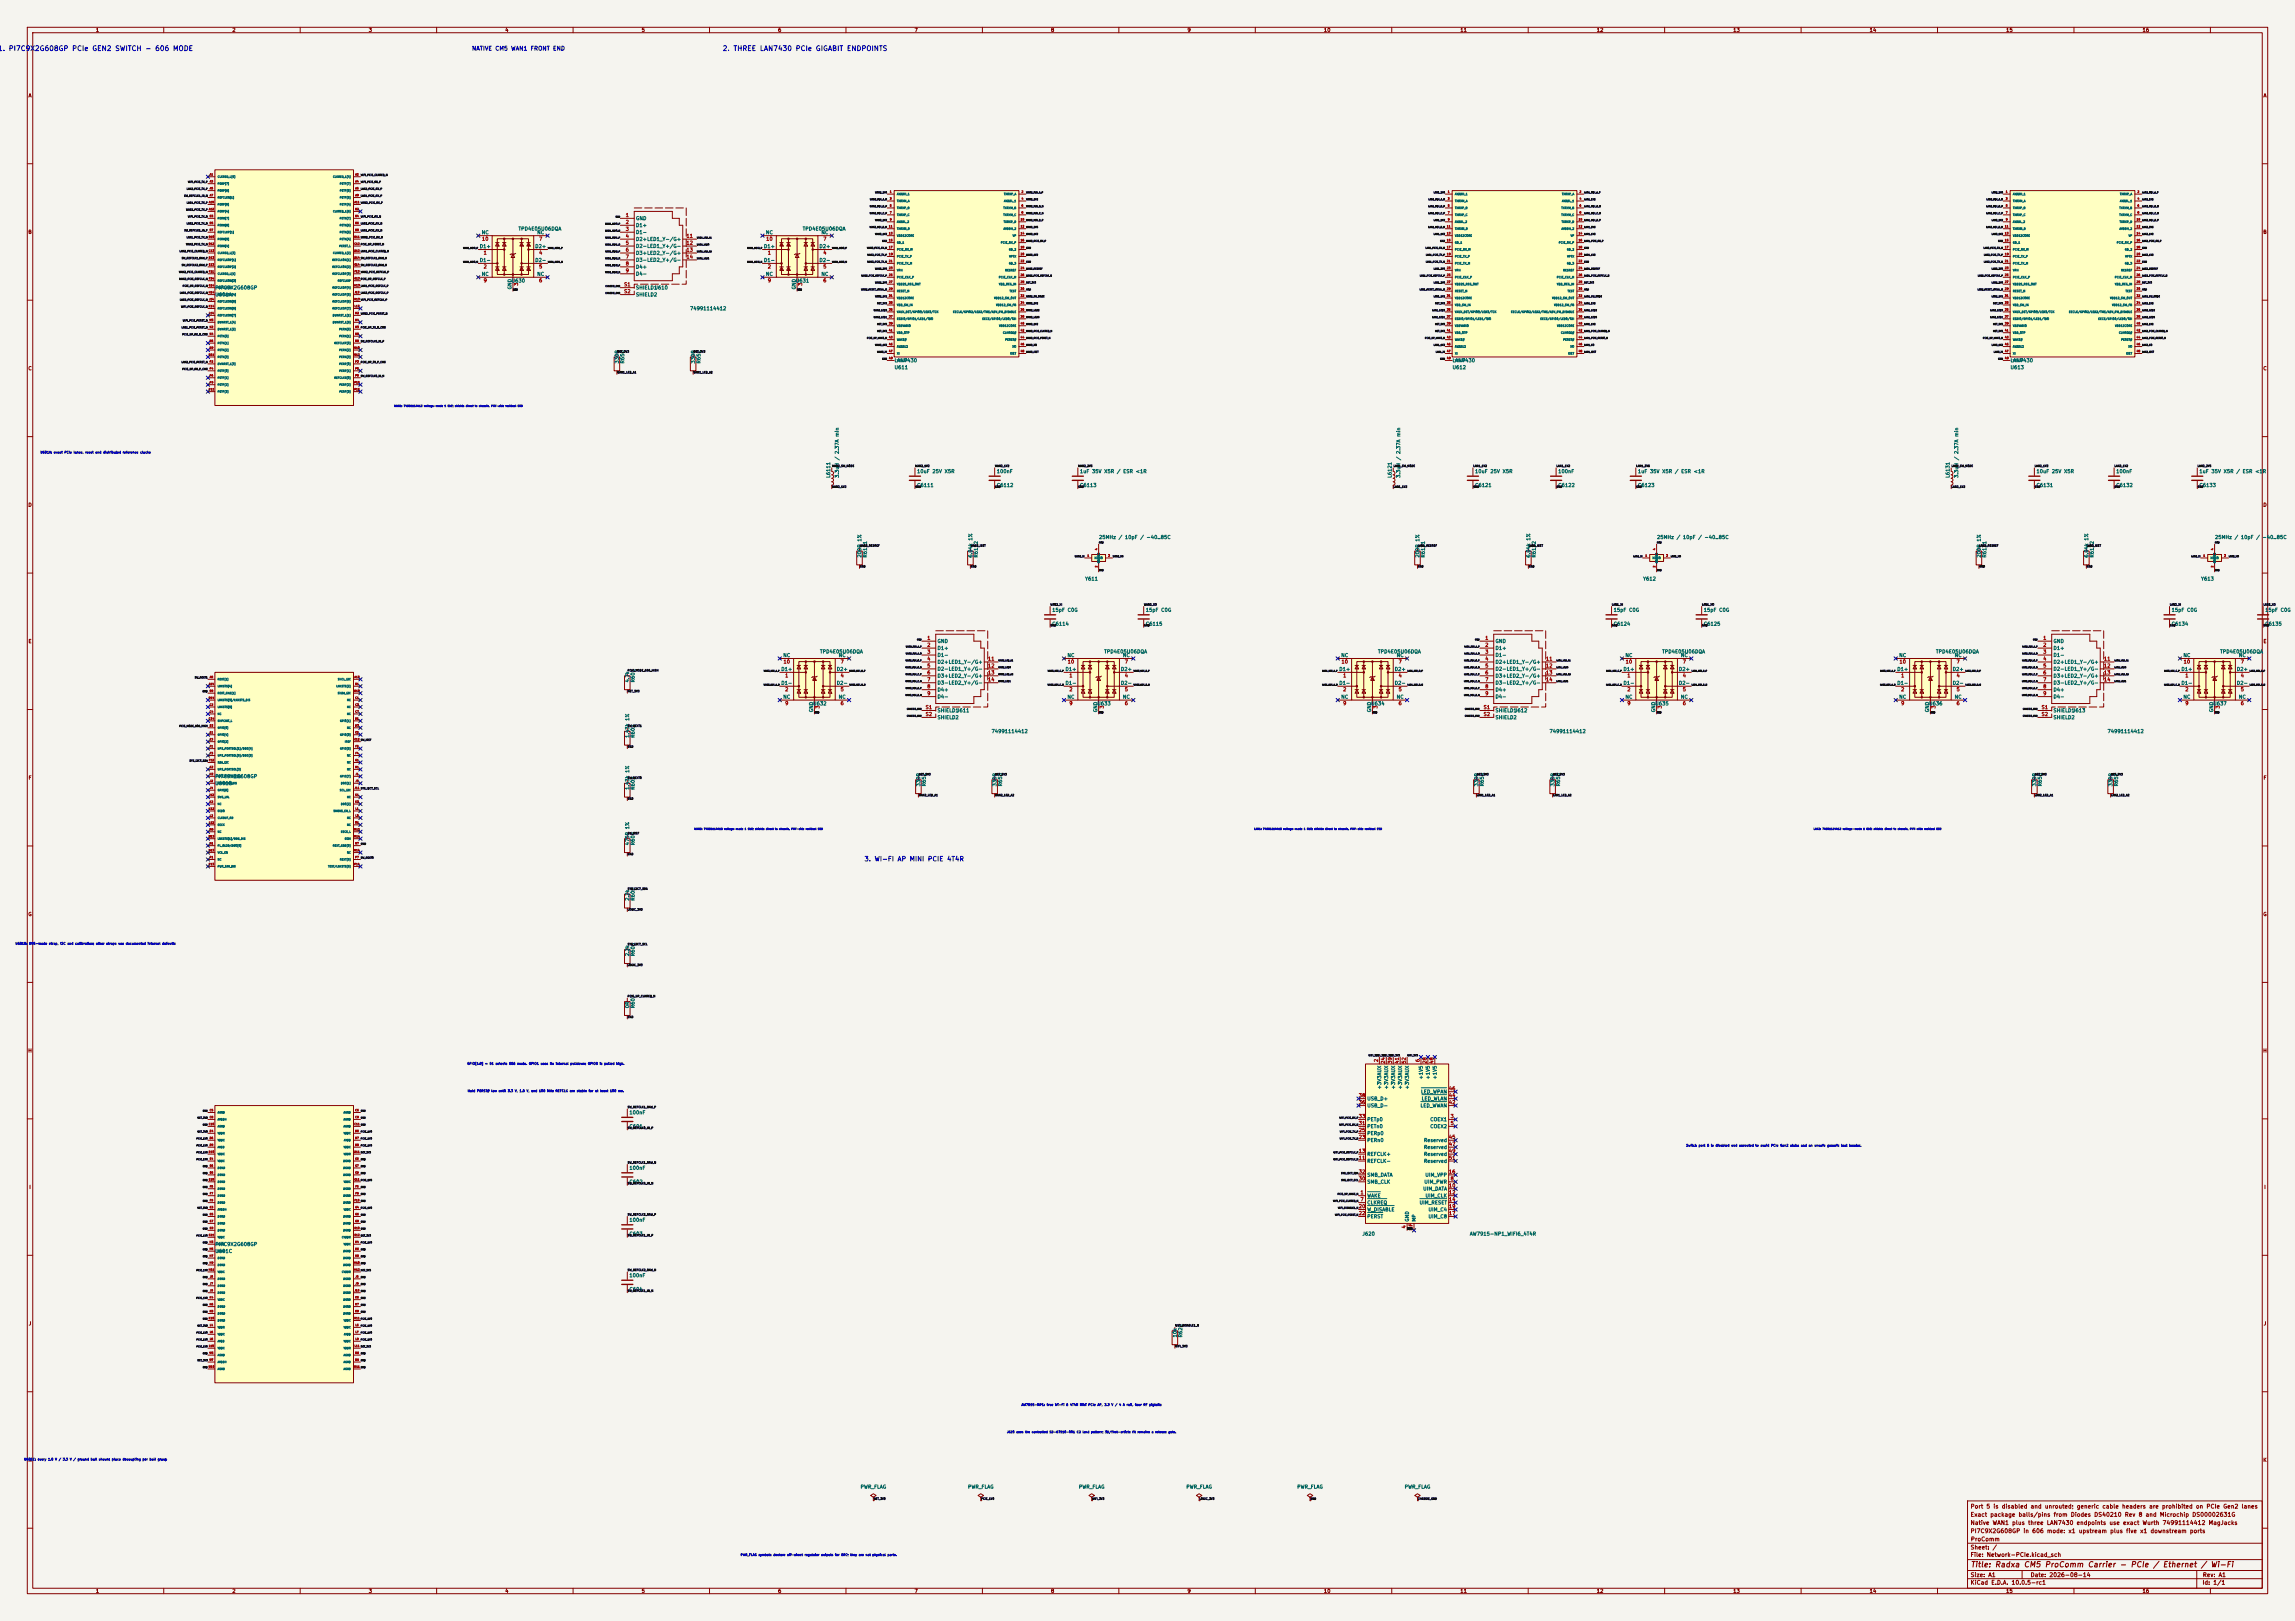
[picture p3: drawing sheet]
<svg xmlns="http://www.w3.org/2000/svg" width="841mm" height="594mm" viewBox="0 0 841 594" stroke-linecap="round" stroke-linejoin="round" font-family="sans-serif">
<defs><g id="words">
<text font-size="2" fill="#840000" x="722" y="574.8">Title: Radxa CM5 ProComm Carrier - PCIe / Ethernet / Wi-Fi</text>
<g font-size="1.8" fill="#0000c2">
<text x="-.9" y="19.1">1. PI7C9X2G608GP PCIe GEN2 SWITCH - 606 MODE</text>
<text x="264.6" y="19.1">2. THREE LAN7430 PCIe GIGABIT ENDPOINTS</text>
</g>
<text font-size="1.7" fill="#0000c2" x="316.6" y="316">3. WI-FI AP MINI PCIE 4T4R</text>
<text font-size="1.5" fill="#0000c2" x="172.8" y="18.9">NATIVE CM5 WAN1 FRONT END</text>
<g font-size="1.5" fill="#840000">
<text x="721.9" y="556.1">Exact package balls/pins from Diodes DS40210 Rev 8 and Microchip DS00002631G</text>
<text x="721.9" y="553.1">Port 5 is disabled and unrouted; generic cable headers are prohibited on PCIe Gen2 lanes</text>
<text x="721.9" y="562.1">PI7C9X2G608GP in 606 mode: x1 upstream plus five x1 downstream ports</text>
<text x="721.9" y="559.1">Native WAN1 plus three LAN7430 endpoints use exact Wurth 74991114412 MagJacks</text>
<text x="721.9" y="568.1">Sheet: /</text>
<text x="722" y="565.1">ProComm</text>
<text x="721.9" y="570.8">File: Network-PCIe.kicad_sch</text>
<text x="721.9" y="581">KiCad E.D.A. 10.0.5-rc1</text>
<text x="721.9" y="578.2">Size: A1</text>
<text x="743.9" y="578.2">Date: 2026-08-14</text>
<text x="806.9" y="581">Id: 1/1</text>
<text x="807" y="578.2">Rev: A1</text>
</g>
<g font-size="1.3" fill="#840000">
<text x="35" y="12">1</text>
<text x="85" y="12">2</text>
<text x="135" y="12">3</text>
<text x="185" y="12">4</text>
<text x="235" y="12">5</text>
<text x="285" y="12">6</text>
<text x="335" y="12">7</text>
<text x="385" y="12">8</text>
<text x="435" y="12">9</text>
<text x="485" y="12">10</text>
<text x="535" y="12">11</text>
<text x="585" y="12">12</text>
<text x="635" y="12">13</text>
<text x="685" y="12">14</text>
<text x="735" y="12">15</text>
<text x="785" y="12">16</text>
<text x="10.3" y="36">A</text>
<text x="829.3" y="36">A</text>
<text x="10.2" y="86">B</text>
<text x="829.2" y="86">B</text>
<text x="10.2" y="136">C</text>
<text x="829.2" y="136">C</text>
<text x="10.2" y="186">D</text>
<text x="829.2" y="186">D</text>
<text x="10.3" y="236">E</text>
<text x="829.3" y="236">E</text>
<text x="10.3" y="286">F</text>
<text x="829.3" y="286">F</text>
<text x="10.2" y="336">G</text>
<text x="829.2" y="336">G</text>
<text x="10.2" y="386">H</text>
<text x="829.2" y="386">H</text>
<text x="10.6" y="436">I</text>
<text x="829.6" y="436">I</text>
<text x="10.4" y="486">J</text>
<text x="829.4" y="486">J</text>
<text x="10.2" y="536">K</text>
<text x="829.2" y="536">K</text>
<text x="35" y="584">1</text>
<text x="85" y="584">2</text>
<text x="135" y="584">3</text>
<text x="185" y="584">4</text>
<text x="235" y="584">5</text>
<text x="285" y="584">6</text>
<text x="335" y="584">7</text>
<text x="385" y="584">8</text>
<text x="435" y="584">9</text>
<text x="485" y="584">10</text>
<text x="535" y="584">11</text>
<text x="585" y="584">12</text>
<text x="635" y="584">13</text>
<text x="685" y="584">14</text>
<text x="735" y="584">15</text>
<text x="785" y="584">16</text>
</g>
<g font-size="1.3" fill="#a90000">
<text x="229.1" y="79.8">1</text>
<text x="229.1" y="82.3">2</text>
<text x="176.5" y="88.5">10</text>
<text x="197.4" y="88.5">7</text>
<text x="229.1" y="84.9">3</text>
<text x="229.1" y="87.4">4</text>
<text x="229.1" y="90">5</text>
<text x="251.4" y="87.4">11</text>
<text x="251.4" y="90">12</text>
<text x="280.6" y="88.5">10</text>
<text x="301.5" y="88.5">7</text>
<text x="177.1" y="93.6">1</text>
<text x="197.4" y="93.6">4</text>
<text x="229.1" y="92.5">6</text>
<text x="229.1" y="95">7</text>
<text x="251.4" y="92.5">13</text>
<text x="251.4" y="95">14</text>
<text x="281.2" y="93.6">1</text>
<text x="301.5" y="93.6">4</text>
<text x="177.1" y="98.7">2</text>
<text x="197.4" y="98.7">5</text>
<text x="229.1" y="97.6">8</text>
<text x="229.1" y="100.1">9</text>
<text x="281.2" y="98.7">2</text>
<text x="301.5" y="98.7">5</text>
<text x="177.1" y="103.7">9</text>
<text x="190.1" y="104.9" transform="rotate(-90 190.1 104.9)">3</text>
<text x="197.4" y="103.7">6</text>
<text x="228.5" y="105.2">S1</text>
<text x="228.5" y="107.7">S2</text>
<text x="281.2" y="103.7">9</text>
<text x="294.2" y="104.9" transform="rotate(-90 294.2 104.9)">3</text>
<text x="301.5" y="103.7">6</text>
<text x="339.6" y="234.7">1</text>
<text x="339.6" y="237.3">2</text>
<text x="339.6" y="239.8">3</text>
<text x="544.1" y="234.7">1</text>
<text x="544.1" y="237.3">2</text>
<text x="544.1" y="239.8">3</text>
<text x="748.6" y="234.7">1</text>
<text x="748.6" y="237.3">2</text>
<text x="748.6" y="239.8">3</text>
<text x="287" y="243.4">10</text>
<text x="307.9" y="243.4">7</text>
<text x="339.6" y="242.4">4</text>
<text x="339.6" y="244.9">5</text>
<text x="361.9" y="242.4">11</text>
<text x="361.9" y="244.9">12</text>
<text x="391.1" y="243.4">10</text>
<text x="412" y="243.4">7</text>
<text x="491.4" y="243.4">10</text>
<text x="512.3" y="243.4">7</text>
<text x="544.1" y="242.4">4</text>
<text x="544.1" y="244.9">5</text>
<text x="566.4" y="242.4">11</text>
<text x="566.4" y="244.9">12</text>
<text x="595.6" y="243.4">10</text>
<text x="616.5" y="243.4">7</text>
<text x="695.9" y="243.4">10</text>
<text x="716.8" y="243.4">7</text>
<text x="748.6" y="242.4">4</text>
<text x="748.6" y="244.9">5</text>
<text x="770.8" y="242.4">11</text>
<text x="770.8" y="244.9">12</text>
<text x="800" y="243.4">10</text>
<text x="821" y="243.4">7</text>
<text x="287.6" y="248.5">1</text>
<text x="307.9" y="248.5">4</text>
<text x="339.6" y="247.4">6</text>
<text x="339.6" y="250">7</text>
<text x="361.9" y="247.4">13</text>
<text x="361.9" y="250">14</text>
<text x="391.7" y="248.5">1</text>
<text x="412" y="248.5">4</text>
<text x="492" y="248.5">1</text>
<text x="512.3" y="248.5">4</text>
<text x="544.1" y="247.4">6</text>
<text x="544.1" y="250">7</text>
<text x="566.4" y="247.4">13</text>
<text x="566.4" y="250">14</text>
<text x="596.2" y="248.5">1</text>
<text x="616.5" y="248.5">4</text>
<text x="696.5" y="248.5">1</text>
<text x="716.8" y="248.5">4</text>
<text x="748.6" y="247.4">6</text>
<text x="748.6" y="250">7</text>
<text x="770.8" y="247.4">13</text>
<text x="770.8" y="250">14</text>
<text x="800.6" y="248.5">1</text>
<text x="821" y="248.5">4</text>
<text x="287.6" y="253.6">2</text>
<text x="307.9" y="253.6">5</text>
<text x="339.6" y="252.5">8</text>
<text x="339.6" y="255.1">9</text>
<text x="391.7" y="253.6">2</text>
<text x="412" y="253.6">5</text>
<text x="492" y="253.6">2</text>
<text x="512.3" y="253.6">5</text>
<text x="544.1" y="252.5">8</text>
<text x="544.1" y="255.1">9</text>
<text x="596.2" y="253.6">2</text>
<text x="616.5" y="253.6">5</text>
<text x="696.5" y="253.6">2</text>
<text x="716.8" y="253.6">5</text>
<text x="748.6" y="252.5">8</text>
<text x="748.6" y="255.1">9</text>
<text x="800.6" y="253.6">2</text>
<text x="821" y="253.6">5</text>
<text x="287.6" y="258.7">9</text>
<text x="300.6" y="259.8" transform="rotate(-90 300.6 259.8)">3</text>
<text x="307.9" y="258.7">6</text>
<text x="339" y="260.1">S1</text>
<text x="339" y="262.7">S2</text>
<text x="391.7" y="258.7">9</text>
<text x="404.7" y="259.8" transform="rotate(-90 404.7 259.8)">3</text>
<text x="412" y="258.7">6</text>
<text x="492" y="258.7">9</text>
<text x="505.1" y="259.8" transform="rotate(-90 505.1 259.8)">3</text>
<text x="512.3" y="258.7">6</text>
<text x="543.5" y="260.1">S1</text>
<text x="543.5" y="262.7">S2</text>
<text x="596.2" y="258.7">9</text>
<text x="609.2" y="259.8" transform="rotate(-90 609.2 259.8)">3</text>
<text x="616.5" y="258.7">6</text>
<text x="696.5" y="258.7">9</text>
<text x="709.5" y="259.8" transform="rotate(-90 709.5 259.8)">3</text>
<text x="716.8" y="258.7">6</text>
<text x="748" y="260.1">S1</text>
<text x="748" y="262.7">S2</text>
<text x="800.6" y="258.7">9</text>
<text x="813.7" y="259.8" transform="rotate(-90 813.7 259.8)">3</text>
<text x="821" y="258.7">6</text>
<text x="505.2" y="389.4" transform="rotate(-90 505.2 389.4)">2</text>
<text x="507.8" y="390" transform="rotate(-90 507.8 390)">24</text>
<text x="510.3" y="390" transform="rotate(-90 510.3 390)">39</text>
<text x="512.9" y="390" transform="rotate(-90 512.9 390)">41</text>
<text x="515.4" y="390" transform="rotate(-90 515.4 390)">52</text>
<text x="520.5" y="389.4" transform="rotate(-90 520.5 389.4)">6</text>
<text x="523" y="390" transform="rotate(-90 523 390)">28</text>
<text x="525.6" y="390" transform="rotate(-90 525.6 390)">48</text>
<text x="530.8" y="399.8">46</text>
<text x="497.8" y="404.9">36</text>
<text x="497.8" y="402.4">38</text>
<text x="530.8" y="404.9">42</text>
<text x="530.8" y="402.4">44</text>
<text x="497.8" y="412.5">31</text>
<text x="497.8" y="410">33</text>
<text x="531.4" y="410">3</text>
<text x="531.4" y="412.5">5</text>
<text x="497.8" y="417.6">23</text>
<text x="497.8" y="415.1">25</text>
<text x="530.8" y="417.6">45</text>
<text x="497.8" y="425.2">11</text>
<text x="497.8" y="422.7">13</text>
<text x="530.8" y="420.2">47</text>
<text x="530.8" y="422.7">49</text>
<text x="530.8" y="425.2">51</text>
<text x="497.8" y="430.3">32</text>
<text x="530.8" y="430.3">16</text>
<text x="497.8" y="432.9">30</text>
<text x="498.4" y="437.9">1</text>
<text x="530.8" y="435.4">10</text>
<text x="530.8" y="437.9">12</text>
<text x="531.4" y="432.9">8</text>
<text x="497.8" y="443">20</text>
<text x="498.4" y="440.5">7</text>
<text x="530.8" y="440.5">14</text>
<text x="530.8" y="443">19</text>
<text x="497.8" y="445.6">22</text>
<text x="530.8" y="445.6">17</text>
<text x="515.4" y="450.3" transform="rotate(-90 515.4 450.3)">4</text>
<text x="517.9" y="451.1" transform="rotate(-90 517.9 451.1)">MP</text>
</g>
<g font-size="1.3" fill="#006464">
<text x="232.9" y="81">GND</text>
<text x="232.9" y="83.5">D1+</text>
<text x="176.4" y="86.1">NC</text>
<text x="189.8" y="84.8">TPD4E05U06DQA</text>
<text x="196.7" y="86.1">NC</text>
<text x="232.9" y="86.1">D1-</text>
<text x="232.9" y="88.6">D2+LED1_Y-/G+</text>
<text x="280.5" y="86.1">NC</text>
<text x="294" y="84.8">TPD4E05U06DQA</text>
<text x="300.8" y="86.1">NC</text>
<text x="175.6" y="91.2">D1+</text>
<text x="196" y="91.2">D2+</text>
<text x="232.9" y="91.1">D2-LED1_Y+/G-</text>
<text x="232.9" y="93.7">D3+LED2_Y-/G+</text>
<text x="279.8" y="91.2">D1+</text>
<text x="300.1" y="91.2">D2+</text>
<text x="175.6" y="96.3">D1-</text>
<text x="176.4" y="101.4">NC</text>
<text x="196" y="96.3">D2-</text>
<text x="196.7" y="101.4">NC</text>
<text x="232.9" y="96.2">D3-LED2_Y+/G-</text>
<text x="232.9" y="98.8">D4+</text>
<text x="232.9" y="101.3">D4-</text>
<text x="279.8" y="96.3">D1-</text>
<text x="280.5" y="101.4">NC</text>
<text x="300.1" y="96.3">D2-</text>
<text x="300.8" y="101.4">NC</text>
<text x="78.7" y="106.4">PI7C9X2G608GP</text>
<text x="187.3" y="103.8">U630</text>
<text x="187.7" y="106.2" transform="rotate(-90 187.7 106.2)">GND</text>
<text x="232.9" y="106.4">SHIELD1</text>
<text x="240" y="106.4">J610</text>
<text x="291.4" y="103.8">U631</text>
<text x="291.9" y="106.2" transform="rotate(-90 291.9 106.2)">GND</text>
<text x="78.7" y="108.9">U601A</text>
<text x="232.9" y="108.9">SHIELD2</text>
<text x="252.7" y="114">74991114412</text>
<text x="227" y="133.4" transform="rotate(-90 227 133.4)">330R</text>
<text x="229.1" y="133.4" transform="rotate(-90 229.1 133.4)">R650</text>
<text x="255" y="133.4" transform="rotate(-90 255 133.4)">330R</text>
<text x="257" y="133.4" transform="rotate(-90 257 133.4)">R651</text>
<text x="327.6" y="135.6">U611</text>
<text x="327.6" y="133">LAN7430</text>
<text x="532.1" y="135.6">U612</text>
<text x="532.1" y="133">LAN7430</text>
<text x="736.6" y="135.6">U613</text>
<text x="736.6" y="133">LAN7430</text>
<text x="335.9" y="173.7">10uF 25V X5R</text>
<text x="365.1" y="173.7">100nF</text>
<text x="395.6" y="173.7">1uF 35V X5R / ESR &lt;1R</text>
<text x="540.4" y="173.7">10uF 25V X5R</text>
<text x="570.8" y="173.7">100nF</text>
<text x="600.1" y="173.7">1uF 35V X5R / ESR &lt;1R</text>
<text x="746.1" y="173.7">10uF 25V X5R</text>
<text x="775.3" y="173.7">100nF</text>
<text x="805.8" y="173.7">1uF 35V X5R / ESR &lt;1R</text>
<text x="304.5" y="175.3" transform="rotate(-90 304.5 175.3)">L6111</text>
<text x="307.7" y="175.3" transform="rotate(-90 307.7 175.3)">3.3uH / 2.37A min</text>
<text x="335.9" y="178.8">C6111</text>
<text x="365.1" y="178.8">C6112</text>
<text x="395.6" y="178.8">C6113</text>
<text x="510.2" y="175.3" transform="rotate(-90 510.2 175.3)">L6121</text>
<text x="513.4" y="175.3" transform="rotate(-90 513.4 175.3)">3.3uH / 2.37A min</text>
<text x="540.4" y="178.8">C6121</text>
<text x="570.8" y="178.8">C6122</text>
<text x="600.1" y="178.8">C6123</text>
<text x="714.7" y="175.3" transform="rotate(-90 714.7 175.3)">L6131</text>
<text x="717.9" y="175.3" transform="rotate(-90 717.9 175.3)">3.3uH / 2.37A min</text>
<text x="746.1" y="178.8">C6131</text>
<text x="775.3" y="178.8">C6132</text>
<text x="805.8" y="178.8">C6133</text>
<text x="402.6" y="197.8">25MHz / 10pF / -40..85C</text>
<text x="607" y="197.8">25MHz / 10pF / -40..85C</text>
<text x="811.5" y="197.8">25MHz / 10pF / -40..85C</text>
<text x="315.9" y="204.5" transform="rotate(-90 315.9 204.5)">200R 1%</text>
<text x="318" y="204.5" transform="rotate(-90 318 204.5)">R6111</text>
<text x="356.6" y="204.5" transform="rotate(-90 356.6 204.5)">6.04k 1%</text>
<text x="358.6" y="204.5" transform="rotate(-90 358.6 204.5)">R6112</text>
<text x="520.4" y="204.5" transform="rotate(-90 520.4 204.5)">200R 1%</text>
<text x="522.4" y="204.5" transform="rotate(-90 522.4 204.5)">R6121</text>
<text x="561" y="204.5" transform="rotate(-90 561 204.5)">6.04k 1%</text>
<text x="563.1" y="204.5" transform="rotate(-90 563.1 204.5)">R6122</text>
<text x="726.1" y="204.5" transform="rotate(-90 726.1 204.5)">200R 1%</text>
<text x="728.2" y="204.5" transform="rotate(-90 728.2 204.5)">R6131</text>
<text x="765.5" y="204.5" transform="rotate(-90 765.5 204.5)">6.04k 1%</text>
<text x="767.5" y="204.5" transform="rotate(-90 767.5 204.5)">R6132</text>
<text x="397.5" y="213.1">Y611</text>
<text x="602" y="213.1">Y612</text>
<text x="806.4" y="213.1">Y613</text>
<text x="385.4" y="224.5">15pF C0G</text>
<text x="419.7" y="224.5">15pF C0G</text>
<text x="591.2" y="224.5">15pF C0G</text>
<text x="624.2" y="224.5">15pF C0G</text>
<text x="795.6" y="224.5">15pF C0G</text>
<text x="829.9" y="224.5">15pF C0G</text>
<text x="385.4" y="229.6">C6114</text>
<text x="419.7" y="229.6">C6115</text>
<text x="591.2" y="229.6">C6124</text>
<text x="624.2" y="229.6">C6125</text>
<text x="795.6" y="229.6">C6134</text>
<text x="829.9" y="229.6">C6135</text>
<text x="300.3" y="239.7">TPD4E05U06DQA</text>
<text x="343.4" y="235.9">GND</text>
<text x="343.4" y="238.5">D1+</text>
<text x="404.5" y="239.7">TPD4E05U06DQA</text>
<text x="504.8" y="239.7">TPD4E05U06DQA</text>
<text x="547.9" y="235.9">GND</text>
<text x="547.9" y="238.5">D1+</text>
<text x="608.9" y="239.7">TPD4E05U06DQA</text>
<text x="709.3" y="239.7">TPD4E05U06DQA</text>
<text x="752.3" y="235.9">GND</text>
<text x="752.3" y="238.5">D1+</text>
<text x="813.4" y="239.7">TPD4E05U06DQA</text>
<text x="286.9" y="241.1">NC</text>
<text x="307.2" y="241.1">NC</text>
<text x="343.4" y="241">D1-</text>
<text x="343.4" y="243.5">D2+LED1_Y-/G+</text>
<text x="391" y="241.1">NC</text>
<text x="411.3" y="241.1">NC</text>
<text x="491.3" y="241.1">NC</text>
<text x="511.7" y="241.1">NC</text>
<text x="547.9" y="241">D1-</text>
<text x="547.9" y="243.5">D2+LED1_Y-/G+</text>
<text x="595.5" y="241.1">NC</text>
<text x="615.8" y="241.1">NC</text>
<text x="695.8" y="241.1">NC</text>
<text x="716.1" y="241.1">NC</text>
<text x="752.3" y="241">D1-</text>
<text x="752.3" y="243.5">D2+LED1_Y-/G+</text>
<text x="799.9" y="241.1">NC</text>
<text x="820.3" y="241.1">NC</text>
<text x="230.8" y="250.2" transform="rotate(-90 230.8 250.2)">4.7k</text>
<text x="232.9" y="250.2" transform="rotate(-90 232.9 250.2)">R601</text>
<text x="286.1" y="246.2">D1+</text>
<text x="286.1" y="251.2">D1-</text>
<text x="306.5" y="246.2">D2+</text>
<text x="306.5" y="251.2">D2-</text>
<text x="343.4" y="246.1">D2-LED1_Y+/G-</text>
<text x="343.4" y="248.6">D3+LED2_Y-/G+</text>
<text x="343.4" y="251.2">D3-LED2_Y+/G-</text>
<text x="390.3" y="246.2">D1+</text>
<text x="390.3" y="251.2">D1-</text>
<text x="410.6" y="246.2">D2+</text>
<text x="410.6" y="251.2">D2-</text>
<text x="490.6" y="246.2">D1+</text>
<text x="490.6" y="251.2">D1-</text>
<text x="510.9" y="246.2">D2+</text>
<text x="510.9" y="251.2">D2-</text>
<text x="547.9" y="246.1">D2-LED1_Y+/G-</text>
<text x="547.9" y="248.6">D3+LED2_Y-/G+</text>
<text x="547.9" y="251.2">D3-LED2_Y+/G-</text>
<text x="594.7" y="246.2">D1+</text>
<text x="594.7" y="251.2">D1-</text>
<text x="615.1" y="246.2">D2+</text>
<text x="615.1" y="251.2">D2-</text>
<text x="695.1" y="246.2">D1+</text>
<text x="695.1" y="251.2">D1-</text>
<text x="715.4" y="246.2">D2+</text>
<text x="715.4" y="251.2">D2-</text>
<text x="752.3" y="246.1">D2-LED1_Y+/G-</text>
<text x="752.3" y="248.6">D3+LED2_Y-/G+</text>
<text x="752.3" y="251.2">D3-LED2_Y+/G-</text>
<text x="799.2" y="246.2">D1+</text>
<text x="799.2" y="251.2">D1-</text>
<text x="819.5" y="246.2">D2+</text>
<text x="819.5" y="251.2">D2-</text>
<text x="286.9" y="256.3">NC</text>
<text x="307.2" y="256.3">NC</text>
<text x="343.4" y="253.7">D4+</text>
<text x="343.4" y="256.2">D4-</text>
<text x="391" y="256.3">NC</text>
<text x="411.3" y="256.3">NC</text>
<text x="491.3" y="256.3">NC</text>
<text x="511.7" y="256.3">NC</text>
<text x="547.9" y="253.7">D4+</text>
<text x="547.9" y="256.2">D4-</text>
<text x="595.5" y="256.3">NC</text>
<text x="615.8" y="256.3">NC</text>
<text x="695.8" y="256.3">NC</text>
<text x="716.1" y="256.3">NC</text>
<text x="752.3" y="253.7">D4+</text>
<text x="752.3" y="256.2">D4-</text>
<text x="799.9" y="256.3">NC</text>
<text x="820.3" y="256.3">NC</text>
<text x="297.8" y="258.8">U632</text>
<text x="298.2" y="261.1" transform="rotate(-90 298.2 261.1)">GND</text>
<text x="343.4" y="261.3">SHIELD1</text>
<text x="343.4" y="263.9">SHIELD2</text>
<text x="350.5" y="261.3">J611</text>
<text x="401.9" y="258.8">U633</text>
<text x="402.4" y="261.1" transform="rotate(-90 402.4 261.1)">GND</text>
<text x="502.3" y="258.8">U634</text>
<text x="502.7" y="261.1" transform="rotate(-90 502.7 261.1)">GND</text>
<text x="547.9" y="261.3">SHIELD1</text>
<text x="547.9" y="263.9">SHIELD2</text>
<text x="555" y="261.3">J612</text>
<text x="606.4" y="258.8">U635</text>
<text x="606.8" y="261.1" transform="rotate(-90 606.8 261.1)">GND</text>
<text x="706.7" y="258.8">U636</text>
<text x="707.2" y="261.1" transform="rotate(-90 707.2 261.1)">GND</text>
<text x="752.3" y="261.3">SHIELD1</text>
<text x="752.3" y="263.9">SHIELD2</text>
<text x="759.4" y="261.3">J613</text>
<text x="810.9" y="258.8">U637</text>
<text x="811.3" y="261.1" transform="rotate(-90 811.3 261.1)">GND</text>
<text x="363.2" y="268.9">74991114412</text>
<text x="567.7" y="268.9">74991114412</text>
<text x="772.1" y="268.9">74991114412</text>
<text x="230.8" y="270.5" transform="rotate(-90 230.8 270.5)">1.43k 1%</text>
<text x="232.9" y="270.5" transform="rotate(-90 232.9 270.5)">R602</text>
<text x="78.7" y="288">U601B</text>
<text x="78.7" y="285.4">PI7C9X2G608GP</text>
<text x="230.8" y="289.6" transform="rotate(-90 230.8 289.6)">1.43k 1%</text>
<text x="232.9" y="289.6" transform="rotate(-90 232.9 289.6)">R603</text>
<text x="337.5" y="288.3" transform="rotate(-90 337.5 288.3)">330R</text>
<text x="339.5" y="288.3" transform="rotate(-90 339.5 288.3)">R652</text>
<text x="365.5" y="288.3" transform="rotate(-90 365.5 288.3)">330R</text>
<text x="367.5" y="288.3" transform="rotate(-90 367.5 288.3)">R653</text>
<text x="542" y="288.3" transform="rotate(-90 542 288.3)">330R</text>
<text x="544" y="288.3" transform="rotate(-90 544 288.3)">R654</text>
<text x="569.9" y="288.3" transform="rotate(-90 569.9 288.3)">330R</text>
<text x="572" y="288.3" transform="rotate(-90 572 288.3)">R655</text>
<text x="746.5" y="288.3" transform="rotate(-90 746.5 288.3)">330R</text>
<text x="748.5" y="288.3" transform="rotate(-90 748.5 288.3)">R656</text>
<text x="774.4" y="288.3" transform="rotate(-90 774.4 288.3)">330R</text>
<text x="776.4" y="288.3" transform="rotate(-90 776.4 288.3)">R657</text>
<text x="230.8" y="309.9" transform="rotate(-90 230.8 309.9)">475R 1%</text>
<text x="232.9" y="309.9" transform="rotate(-90 232.9 309.9)">R604</text>
<text x="230.8" y="330.2" transform="rotate(-90 230.8 330.2)">2.2k</text>
<text x="232.9" y="330.2" transform="rotate(-90 232.9 330.2)">R605</text>
<text x="230.8" y="350.5" transform="rotate(-90 230.8 350.5)">2.2k</text>
<text x="232.9" y="350.5" transform="rotate(-90 232.9 350.5)">R606</text>
<text x="230.8" y="369.6" transform="rotate(-90 230.8 369.6)">0R</text>
<text x="232.9" y="369.6" transform="rotate(-90 232.9 369.6)">R607</text>
<text x="521.7" y="395.7" transform="rotate(-90 521.7 395.7)">+1V5</text>
<text x="524.2" y="395.7" transform="rotate(-90 524.2 395.7)">+1V5</text>
<text x="526.7" y="395.7" transform="rotate(-90 526.7 395.7)">+1V5</text>
<text x="506.4" y="399.3" transform="rotate(-90 506.4 399.3)">+3V3AUX</text>
<text x="509" y="399.3" transform="rotate(-90 509 399.3)">+3V3AUX</text>
<text x="511.5" y="399.3" transform="rotate(-90 511.5 399.3)">+3V3AUX</text>
<text x="514" y="399.3" transform="rotate(-90 514 399.3)">+3V3AUX</text>
<text x="516.6" y="399.3" transform="rotate(-90 516.6 399.3)">+3V3AUX</text>
<text x="520.6" y="401">LED_WPAN</text>
<text x="500.9" y="406.1">USB_D-</text>
<text x="500.9" y="403.6">USB_D+</text>
<text x="520.4" y="406.1">LED_WWAN</text>
<text x="520.8" y="403.6">LED_WLAN</text>
<text x="230.5" y="413.7">C601</text>
<text x="230.5" y="408.6">100nF</text>
<text x="500.9" y="413.7">PETn0</text>
<text x="500.9" y="411.2">PETp0</text>
<text x="524" y="411.2">COEX1</text>
<text x="524" y="413.7">COEX2</text>
<text x="500.9" y="418.8">PERn0</text>
<text x="500.9" y="416.3">PERp0</text>
<text x="521.7" y="418.8">Reserved</text>
<text x="500.9" y="423.9">REFCLK+</text>
<text x="521.7" y="421.3">Reserved</text>
<text x="521.7" y="423.9">Reserved</text>
<text x="230.5" y="429">100nF</text>
<text x="500.9" y="426.4">REFCLK-</text>
<text x="500.9" y="431.5">SMB_DATA</text>
<text x="521.7" y="426.4">Reserved</text>
<text x="522.1" y="431.5">UIM_VPP</text>
<text x="230.5" y="434">C602</text>
<text x="500.9" y="434">SMB_CLK</text>
<text x="521.4" y="436.6">UIM_DATA</text>
<text x="521.8" y="434">UIM_PWR</text>
<text x="500.9" y="439.1">WAKE</text>
<text x="500.9" y="441.7">CLKREQ</text>
<text x="520" y="441.7">UIM_RESET</text>
<text x="522.2" y="439.1">UIM_CLK</text>
<text x="230.5" y="448">100nF</text>
<text x="500.9" y="444.2">W_DISABLE</text>
<text x="500.9" y="446.7">PERST</text>
<text x="516.6" y="447.8" transform="rotate(-90 516.6 447.8)">GND</text>
<text x="519.1" y="447.8" transform="rotate(-90 519.1 447.8)">MP</text>
<text x="523.3" y="446.7">UIM_C8</text>
<text x="523.3" y="444.2">UIM_C4</text>
<text x="230.5" y="453.1">C603</text>
<text x="499.1" y="453.1">J620</text>
<text x="538.5" y="453.1">AW7915-NP1_WIFI6_4T4R</text>
<text x="78.7" y="459.4">U601C</text>
<text x="78.7" y="456.9">PI7C9X2G608GP</text>
<text x="230.5" y="473.4">C604</text>
<text x="230.5" y="468.3">100nF</text>
<text x="431.5" y="490.2" transform="rotate(-90 431.5 490.2)">10k</text>
<text x="433.5" y="490.2" transform="rotate(-90 433.5 490.2)">R620</text>
<text x="315.2" y="545.8">PWR_FLAG</text>
<text x="354.6" y="545.8">PWR_FLAG</text>
<text x="395.2" y="545.8">PWR_FLAG</text>
<text x="434.6" y="545.8">PWR_FLAG</text>
<text x="475.2" y="545.8">PWR_FLAG</text>
<text x="514.6" y="545.8">PWR_FLAG</text>
</g>
<g font-size=".8" fill="#0000c2">
<text x="14.7" y="166.4">U601A: exact PCIe lanes, reset and distributed reference clocks</text>
<text x="5.5" y="346.4">U601B:</text>
<text x="10.6" y="346.4">606-mode strap, I2C and calibration; other straps use documented internal defaults</text>
<text x="171.1" y="390.4">GPIO[1:0] = 01 selects 606 mode. GPIO1 uses its internal pulldown; GPIO0 is pulled high.</text>
<text x="171.3" y="400.4">Hold PERST# low until 3.3 V, 1.0 V, and 100 MHz REFCLK are stable for at least 100 ms.</text>
<text x="617.8" y="420.4">Switch port 5 is disabled and unrouted to avoid PCIe Gen2 stubs and an unsafe generic test header.</text>
<text x="374.2" y="515.4">AW7915-NP1: true Wi-Fi 6 4T4R Mini PCIe AP, 3.3 V / 4 A rail, four RF pigtails</text>
<text x="368.9" y="525.3">J620 uses the controlled SD-67910-001 C2 land pattern; 3D/first-article fit remains a release gate.</text>
<text x="8.7" y="535.4">U601C: every 1.0 V / 3.3 V / ground ball shown; place decoupling per ball group</text>
<text x="271.3" y="570.4">PWR_FLAG symbols declare off-sheet regulator outputs for ERC; they are not physical parts.</text>
</g>
<g font-size=".7" fill="#a90000">
<text x="76.8" y="64.5">A1</text>
<text x="130.1" y="64.5">A2</text>
<text x="76.8" y="67">A3</text>
<text x="76.8" y="69.5">A5</text>
<text x="130.1" y="67">A4</text>
<text x="130.1" y="69.5">A6</text>
<text x="326" y="70.8">1</text>
<text x="374.2" y="70.8">2</text>
<text x="530.4" y="70.8">1</text>
<text x="578.7" y="70.8">2</text>
<text x="734.9" y="70.8">1</text>
<text x="783.2" y="70.8">2</text>
<text x="76.8" y="72.1">A7</text>
<text x="129.8" y="74.6">A11 WAN2_PCIE_RX_P</text>
<text x="130.1" y="77.2">B2</text>
<text x="130.1" y="72.1">A9</text>
<text x="326" y="73.3">3</text>
<text x="326" y="75.9">5</text>
<text x="374.2" y="73.3">4</text>
<text x="374.2" y="75.9">6</text>
<text x="530.4" y="73.3">3</text>
<text x="530.4" y="75.9">5</text>
<text x="578.7" y="73.3">4</text>
<text x="578.7" y="75.9">6</text>
<text x="734.9" y="73.3">3</text>
<text x="734.9" y="75.9">5</text>
<text x="783.2" y="73.3">4</text>
<text x="783.2" y="75.9">6</text>
<text x="76.7" y="79.7">B3</text>
<text x="76.7" y="82.2">B5</text>
<text x="130.1" y="79.7">B4</text>
<text x="130.1" y="82.2">B6</text>
<text x="325.6" y="83.5">11</text>
<text x="326" y="78.4">7</text>
<text x="326" y="81">9</text>
<text x="373.9" y="81">10</text>
<text x="373.9" y="83.5">12</text>
<text x="374.2" y="78.4">8</text>
<text x="530.1" y="83.5">11</text>
<text x="530.4" y="78.4">7</text>
<text x="530.4" y="81">9</text>
<text x="578.4" y="81">10</text>
<text x="578.4" y="83.5">12</text>
<text x="578.7" y="78.4">8</text>
<text x="734.6" y="83.5">11</text>
<text x="734.9" y="78.4">7</text>
<text x="734.9" y="81">9</text>
<text x="782.8" y="81">10</text>
<text x="782.8" y="83.5">12</text>
<text x="783.2" y="78.4">8</text>
<text x="76.7" y="84.8">B7</text>
<text x="129.8" y="87.3">B11 WAN2_PCIE_RX_N</text>
<text x="129.8" y="89.9">C12 PCIE_UP_PERST_N</text>
<text x="130.1" y="84.8">B9</text>
<text x="325.6" y="86">13</text>
<text x="325.6" y="88.6">15</text>
<text x="373.9" y="86">14</text>
<text x="373.9" y="88.6">16</text>
<text x="530.1" y="86">13</text>
<text x="530.1" y="88.6">15</text>
<text x="578.4" y="86">14</text>
<text x="578.4" y="88.6">16</text>
<text x="734.6" y="86">13</text>
<text x="734.6" y="88.6">15</text>
<text x="782.8" y="86">14</text>
<text x="782.8" y="88.6">16</text>
<text x="129.8" y="92.4">D12 LAN1_PCIE_CLKREQ_N</text>
<text x="129.8" y="94.9">D14 SW_REFCLK1_RAW_N</text>
<text x="325.6" y="91.1">17</text>
<text x="325.6" y="93.7">19</text>
<text x="373.9" y="91.1">18</text>
<text x="373.9" y="93.7">20</text>
<text x="530.1" y="91.1">17</text>
<text x="530.1" y="93.7">19</text>
<text x="578.4" y="91.1">18</text>
<text x="578.4" y="93.7">20</text>
<text x="734.6" y="91.1">17</text>
<text x="734.6" y="93.7">19</text>
<text x="782.8" y="91.1">18</text>
<text x="782.8" y="93.7">20</text>
<text x="129.8" y="97.5">E14 SW_REFCLK2_RAW_N</text>
<text x="129.8" y="100">F13 WAN2_PCIE_REFCLK_P</text>
<text x="325.6" y="96.2">21</text>
<text x="325.6" y="98.7">23</text>
<text x="325.6" y="101.3">25</text>
<text x="373.9" y="96.2">22</text>
<text x="373.9" y="98.7">24</text>
<text x="373.9" y="101.3">26</text>
<text x="530.1" y="96.2">21</text>
<text x="530.1" y="98.7">23</text>
<text x="530.1" y="101.3">25</text>
<text x="578.4" y="96.2">22</text>
<text x="578.4" y="98.7">24</text>
<text x="578.4" y="101.3">26</text>
<text x="734.6" y="96.2">21</text>
<text x="734.6" y="98.7">23</text>
<text x="734.6" y="101.3">25</text>
<text x="782.8" y="96.2">22</text>
<text x="782.8" y="98.7">24</text>
<text x="782.8" y="101.3">26</text>
<text x="129.7" y="105.1">H13 LAN1_PCIE_REFCLK_P</text>
<text x="129.8" y="102.6">G13 PCIE_UP_REFCLK_P</text>
<text x="129.8" y="107.6">J13 LAN2_PCIE_REFCLK_P</text>
<text x="325.6" y="103.8">27</text>
<text x="325.6" y="106.4">29</text>
<text x="373.9" y="103.8">28</text>
<text x="373.9" y="106.4">30</text>
<text x="530.1" y="103.8">27</text>
<text x="530.1" y="106.4">29</text>
<text x="578.4" y="103.8">28</text>
<text x="578.4" y="106.4">30</text>
<text x="734.6" y="103.8">27</text>
<text x="734.6" y="106.4">29</text>
<text x="782.8" y="103.8">28</text>
<text x="782.8" y="106.4">30</text>
<text x="129.8" y="110.2">K13 WIFI_PCIE_REFCLK_P</text>
<text x="129.8" y="112.7">L13</text>
<text x="325.6" y="108.9">31</text>
<text x="325.6" y="111.4">33</text>
<text x="325.6" y="114">35</text>
<text x="373.9" y="108.9">32</text>
<text x="373.9" y="111.4">34</text>
<text x="373.9" y="114">36</text>
<text x="530.1" y="108.9">31</text>
<text x="530.1" y="111.4">33</text>
<text x="530.1" y="114">35</text>
<text x="578.4" y="108.9">32</text>
<text x="578.4" y="111.4">34</text>
<text x="578.4" y="114">36</text>
<text x="734.6" y="108.9">31</text>
<text x="734.6" y="111.4">33</text>
<text x="734.6" y="114">35</text>
<text x="782.8" y="108.9">32</text>
<text x="782.8" y="111.4">34</text>
<text x="782.8" y="114">36</text>
<text x="76.5" y="115.3">L14</text>
<text x="76.7" y="117.8">M3</text>
<text x="130" y="115.3">M2</text>
<text x="130" y="117.8">M4</text>
<text x="325.6" y="116.5">37</text>
<text x="325.6" y="119.1">39</text>
<text x="373.9" y="116.5">38</text>
<text x="373.9" y="119.1">40</text>
<text x="530.1" y="116.5">37</text>
<text x="530.1" y="119.1">39</text>
<text x="578.4" y="116.5">38</text>
<text x="578.4" y="119.1">40</text>
<text x="734.6" y="116.5">37</text>
<text x="734.6" y="119.1">39</text>
<text x="782.8" y="116.5">38</text>
<text x="782.8" y="119.1">40</text>
<text x="76.7" y="120.3">N2</text>
<text x="76.7" y="122.9">N4</text>
<text x="76.7" y="125.4">N6</text>
<text x="130.1" y="120.3">N3</text>
<text x="130.1" y="122.9">N5</text>
<text x="130.1" y="125.4">N8</text>
<text x="325.6" y="121.6">41</text>
<text x="325.6" y="124.1">43</text>
<text x="373.9" y="121.6">42</text>
<text x="373.9" y="124.1">44</text>
<text x="530.1" y="121.6">41</text>
<text x="530.1" y="124.1">43</text>
<text x="578.4" y="121.6">42</text>
<text x="578.4" y="124.1">44</text>
<text x="734.6" y="121.6">41</text>
<text x="734.6" y="124.1">43</text>
<text x="782.8" y="121.6">42</text>
<text x="782.8" y="124.1">44</text>
<text x="76.4" y="130.5">N11</text>
<text x="76.7" y="128">N9</text>
<text x="129.7" y="128">N10</text>
<text x="129.7" y="130.5">N12</text>
<text x="325.6" y="126.7">45</text>
<text x="325.6" y="129.2">47</text>
<text x="325.6" y="131.8">49</text>
<text x="373.9" y="126.7">46</text>
<text x="373.9" y="129.2">48</text>
<text x="530.1" y="126.7">45</text>
<text x="530.1" y="129.2">47</text>
<text x="530.1" y="131.8">49</text>
<text x="578.4" y="126.7">46</text>
<text x="578.4" y="129.2">48</text>
<text x="734.6" y="126.7">45</text>
<text x="734.6" y="129.2">47</text>
<text x="734.6" y="131.8">49</text>
<text x="782.8" y="126.7">46</text>
<text x="782.8" y="129.2">48</text>
<text x="76.7" y="133">P2</text>
<text x="76.7" y="135.6">P4</text>
<text x="130.1" y="133">P3</text>
<text x="130.1" y="135.6">P5</text>
<text x="76.4" y="143.2">P11</text>
<text x="76.7" y="138.1">P6</text>
<text x="76.7" y="140.7">P9</text>
<text x="129.8" y="140.7">P10</text>
<text x="129.8" y="143.2">P12</text>
<text x="130.1" y="138.1">P8</text>
<text x="402.3" y="201.7" transform="rotate(-90 402.3 201.7)">4</text>
<text x="606.7" y="201.7" transform="rotate(-90 606.7 201.7)">4</text>
<text x="811.2" y="201.7" transform="rotate(-90 811.2 201.7)">4</text>
<text x="398.4" y="204.2">1</text>
<text x="402.3" y="208.1" transform="rotate(-90 402.3 208.1)">2</text>
<text x="406" y="204.2">3</text>
<text x="602.8" y="204.2">1</text>
<text x="606.7" y="208.1" transform="rotate(-90 606.7 208.1)">2</text>
<text x="610.5" y="204.2">3</text>
<text x="807.3" y="204.2">1</text>
<text x="811.2" y="208.1" transform="rotate(-90 811.2 208.1)">2</text>
<text x="814.9" y="204.2">3</text>
<text x="76.5" y="251.1">A14</text>
<text x="76.8" y="248.6">A8</text>
<text x="129.8" y="248.6">A13</text>
<text x="130.1" y="251.1">B1</text>
<text x="76.4" y="256.2">B14</text>
<text x="76.7" y="253.7">B8</text>
<text x="129.8" y="253.7">B13</text>
<text x="130.1" y="256.2">C1</text>
<text x="76.4" y="263.8">C14</text>
<text x="76.7" y="258.8">C2</text>
<text x="76.7" y="261.3">C4</text>
<text x="130.1" y="258.8">C3</text>
<text x="130.1" y="261.3">C7</text>
<text x="130.1" y="263.8">D1</text>
<text x="76.7" y="266.4">D2</text>
<text x="76.8" y="268.9">E1</text>
<text x="130.1" y="266.4">D3</text>
<text x="130.1" y="268.9">E2</text>
<text x="76.8" y="271.5">E3</text>
<text x="76.8" y="274">F1</text>
<text x="129.8" y="271.5">E12 SW_IREF</text>
<text x="130.1" y="274">F2</text>
<text x="76.7" y="281.6">G2</text>
<text x="76.8" y="276.5">F3</text>
<text x="130.1" y="281.6">H1</text>
<text x="130.1" y="279.1">G1</text>
<text x="130.1" y="276.5">F4</text>
<text x="76.7" y="284.2">H2</text>
<text x="76.8" y="286.7">J2</text>
<text x="130.2" y="284.2">J1</text>
<text x="130.2" y="286.7">J3</text>
<text x="76.5" y="291.8">J12</text>
<text x="76.8" y="289.2">J4</text>
<text x="129.8" y="289.2">J11 SYS_I2C7_SCL</text>
<text x="130.1" y="291.8">K1</text>
<text x="76.4" y="296.9">K12</text>
<text x="76.7" y="294.3">K2</text>
<text x="76.8" y="299.4">L2</text>
<text x="130.1" y="294.3">K3</text>
<text x="130.1" y="296.9">L1</text>
<text x="130.1" y="299.4">L3</text>
<text x="76.5" y="301.9">L12</text>
<text x="76.7" y="304.5">M8</text>
<text x="129.7" y="304.5">M12</text>
<text x="130" y="301.9">M1</text>
<text x="76.4" y="307">M13</text>
<text x="76.7" y="309.6">N1</text>
<text x="129.7" y="307">M14</text>
<text x="130.1" y="309.6">N7</text>
<text x="76.4" y="312.1">N13</text>
<text x="76.4" y="317.2">P13</text>
<text x="76.7" y="314.6">P1</text>
<text x="129.7" y="312.1">N14</text>
<text x="129.8" y="317.2">P14</text>
<text x="130.1" y="314.6">P7</text>
<text x="76.7" y="407.4">C5</text>
<text x="130.1" y="407.4">C6</text>
<text x="76.7" y="409.9">C8</text>
<text x="129.8" y="412.4">C11</text>
<text x="130.1" y="409.9">C9</text>
<text x="76.7" y="415">D4</text>
<text x="76.7" y="417.5">D6</text>
<text x="130.1" y="415">D5</text>
<text x="130.1" y="417.5">D7</text>
<text x="76.7" y="420.1">D8</text>
<text x="76.8" y="425.1">E4</text>
<text x="129.8" y="422.6">D11</text>
<text x="130.1" y="420.1">D9</text>
<text x="130.1" y="425.1">E5</text>
<text x="76.8" y="427.7">E6</text>
<text x="76.8" y="430.2">E8</text>
<text x="130.1" y="427.7">E7</text>
<text x="130.1" y="430.2">E9</text>
<text x="76.8" y="435.3">F5</text>
<text x="76.8" y="437.8">F7</text>
<text x="129.8" y="432.8">E11</text>
<text x="130.1" y="435.3">F6</text>
<text x="130.1" y="437.8">F8</text>
<text x="76.7" y="442.9">G3</text>
<text x="76.8" y="440.4">F9</text>
<text x="129.8" y="440.4">F10</text>
<text x="130.1" y="442.9">G4</text>
<text x="76.7" y="445.5">G5</text>
<text x="76.7" y="448">G7</text>
<text x="130.1" y="445.5">G6</text>
<text x="130.1" y="448">G8</text>
<text x="76.7" y="455.6">H3</text>
<text x="76.7" y="450.5">G9</text>
<text x="129.8" y="450.5">G10</text>
<text x="129.8" y="453.1">G12</text>
<text x="130.1" y="455.6">H4</text>
<text x="76.7" y="458.2">H5</text>
<text x="76.7" y="460.7">H7</text>
<text x="130.1" y="458.2">H6</text>
<text x="130.1" y="460.7">H8</text>
<text x="76.7" y="463.2">H9</text>
<text x="129.7" y="463.2">H10</text>
<text x="129.7" y="465.8">H12</text>
<text x="76.8" y="468.3">J5</text>
<text x="76.8" y="470.9">J7</text>
<text x="76.8" y="473.4">J9</text>
<text x="129.8" y="473.4">J10</text>
<text x="130.2" y="468.3">J6</text>
<text x="130.2" y="470.9">J8</text>
<text x="76.7" y="475.9">K4</text>
<text x="76.7" y="478.5">K6</text>
<text x="130.1" y="475.9">K5</text>
<text x="130.1" y="478.5">K7</text>
<text x="76.7" y="481">K8</text>
<text x="129.8" y="483.6">K11</text>
<text x="130.1" y="481">K9</text>
<text x="76.8" y="486.1">L4</text>
<text x="76.8" y="488.6">L6</text>
<text x="76.8" y="491.2">L8</text>
<text x="130.1" y="486.1">L5</text>
<text x="130.1" y="488.6">L7</text>
<text x="130.1" y="491.2">L9</text>
<text x="76.7" y="496.3">M5</text>
<text x="129.8" y="493.7">L11</text>
<text x="130" y="496.3">M6</text>
<text x="76.7" y="498.8">M7</text>
<text x="129.7" y="501.3">M11</text>
<text x="130" y="498.8">M9</text>
</g>
<g font-size=".7" fill="#006464">
<text x="79.7" y="65.3">CLKREQ_L[5]</text>
<text x="121.9" y="65.3">CLKREQ_L[4]</text>
<text x="79.7" y="67.8">PERP[7]</text>
<text x="79.7" y="70.4">PERP[6]</text>
<text x="124.4" y="67.8">PETP[7]</text>
<text x="124.4" y="70.4">PETP[6]</text>
<text x="328.6" y="71.7">AVDDH_1</text>
<text x="367.8" y="71.7">TXRXP_A</text>
<text x="533.1" y="71.7">AVDDH_1</text>
<text x="572.3" y="71.7">TXRXP_A</text>
<text x="737.5" y="71.7">AVDDH_1</text>
<text x="776.7" y="71.7">TXRXP_A</text>
<text x="79.7" y="72.9">REFCLKN[1]</text>
<text x="79.7" y="75.4">PERP[5]</text>
<text x="79.7" y="78">PERP[4]</text>
<text x="121.9" y="78">CLKREQ_L[6]</text>
<text x="124.4" y="72.9">PETP[5]</text>
<text x="124.4" y="75.4">PETP[4]</text>
<text x="328.6" y="74.2">TXRXM_A</text>
<text x="328.6" y="76.7">TXRXP_B</text>
<text x="367.6" y="76.7">TXRXM_B</text>
<text x="367.8" y="74.2">AVDDL_1</text>
<text x="533.1" y="74.2">TXRXM_A</text>
<text x="533.1" y="76.7">TXRXP_B</text>
<text x="572" y="76.7">TXRXM_B</text>
<text x="572.3" y="74.2">AVDDL_1</text>
<text x="737.5" y="74.2">TXRXM_A</text>
<text x="737.5" y="76.7">TXRXP_B</text>
<text x="776.5" y="76.7">TXRXM_B</text>
<text x="776.8" y="74.2">AVDDL_1</text>
<text x="79.7" y="80.5">PERN[7]</text>
<text x="79.7" y="83.1">PERN[6]</text>
<text x="124.4" y="80.5">PETN[7]</text>
<text x="124.4" y="83.1">PETN[6]</text>
<text x="328.6" y="79.3">TXRXP_C</text>
<text x="328.6" y="81.8">AVDDL_2</text>
<text x="367.6" y="79.3">TXRXM_C</text>
<text x="367.7" y="81.8">TXRXP_D</text>
<text x="533.1" y="79.3">TXRXP_C</text>
<text x="533.1" y="81.8">AVDDL_2</text>
<text x="572" y="79.3">TXRXM_C</text>
<text x="572.1" y="81.8">TXRXP_D</text>
<text x="737.5" y="79.3">TXRXP_C</text>
<text x="737.5" y="81.8">AVDDL_2</text>
<text x="776.5" y="79.3">TXRXM_C</text>
<text x="776.6" y="81.8">TXRXP_D</text>
<text x="79.7" y="85.6">REFCLKP[1]</text>
<text x="79.7" y="88.1">PERN[5]</text>
<text x="124.4" y="85.6">PETN[5]</text>
<text x="124.4" y="88.1">PETN[4]</text>
<text x="328.6" y="84.4">TXRXM_D</text>
<text x="328.6" y="86.9">VDD12CORE</text>
<text x="328.6" y="89.4">GD_1</text>
<text x="366.7" y="89.4">PCIE_RX_P</text>
<text x="367.6" y="84.4">AVDDH_2</text>
<text x="371" y="86.9">VP</text>
<text x="533.1" y="84.4">TXRXM_D</text>
<text x="533.1" y="86.9">VDD12CORE</text>
<text x="533.1" y="89.4">GD_1</text>
<text x="571.1" y="89.4">PCIE_RX_P</text>
<text x="572.1" y="84.4">AVDDH_2</text>
<text x="575.4" y="86.9">VP</text>
<text x="737.5" y="84.4">TXRXM_D</text>
<text x="737.5" y="86.9">VDD12CORE</text>
<text x="737.5" y="89.4">GD_1</text>
<text x="775.6" y="89.4">PCIE_RX_P</text>
<text x="776.6" y="84.4">AVDDH_2</text>
<text x="779.9" y="86.9">VP</text>
<text x="79.7" y="90.7">PERN[4]</text>
<text x="79.7" y="93.2">CLKREQ_L[3]</text>
<text x="79.7" y="95.8">REFCLKOP[1]</text>
<text x="121.7" y="95.8">REFCLKON[1]</text>
<text x="121.9" y="93.2">CLKREQ_L[2]</text>
<text x="124.3" y="90.7">PERST_L</text>
<text x="328.6" y="92">PCIE_RX_M</text>
<text x="328.6" y="94.5">PCIE_TX_P</text>
<text x="369.6" y="92">GD_2</text>
<text x="369.7" y="94.5">VPTX</text>
<text x="533.1" y="92">PCIE_RX_M</text>
<text x="533.1" y="94.5">PCIE_TX_P</text>
<text x="574.1" y="92">GD_2</text>
<text x="574.2" y="94.5">VPTX</text>
<text x="737.5" y="92">PCIE_RX_M</text>
<text x="737.5" y="94.5">PCIE_TX_P</text>
<text x="778.6" y="92">GD_2</text>
<text x="778.7" y="94.5">VPTX</text>
<text x="79.7" y="98.3">REFCLKOP[2]</text>
<text x="79.7" y="100.8">CLKREQ_L[1]</text>
<text x="121.7" y="98.3">REFCLKON[2]</text>
<text x="121.7" y="100.8">REFCLKOP[3]</text>
<text x="328.6" y="97.1">PCIE_TX_M</text>
<text x="328.6" y="99.6">VPH</text>
<text x="368.3" y="99.6">RESREF</text>
<text x="369.6" y="97.1">GD_3</text>
<text x="533.1" y="97.1">PCIE_TX_M</text>
<text x="533.1" y="99.6">VPH</text>
<text x="572.7" y="99.6">RESREF</text>
<text x="574.1" y="97.1">GD_3</text>
<text x="737.5" y="97.1">PCIE_TX_M</text>
<text x="737.5" y="99.6">VPH</text>
<text x="777.2" y="99.6">RESREF</text>
<text x="778.6" y="97.1">GD_3</text>
<text x="79.7" y="103.4">REFCLKON[3]</text>
<text x="79.7" y="105.9">REFCLKIN</text>
<text x="121.7" y="105.9">REFCLKOP[4]</text>
<text x="123.7" y="103.4">REFCLKIP</text>
<text x="328.6" y="102.1">PCIE_CLK_P</text>
<text x="328.6" y="104.7">VDD25_REG_OUT</text>
<text x="328.6" y="107.2">RESET_N</text>
<text x="365.9" y="102.1">PCIE_CLK_M</text>
<text x="366" y="104.7">VDD_REG_IN</text>
<text x="369.9" y="107.2">TEST</text>
<text x="533.1" y="102.1">PCIE_CLK_P</text>
<text x="533.1" y="104.7">VDD25_REG_OUT</text>
<text x="533.1" y="107.2">RESET_N</text>
<text x="570.4" y="102.1">PCIE_CLK_M</text>
<text x="570.4" y="104.7">VDD_REG_IN</text>
<text x="574.3" y="107.2">TEST</text>
<text x="737.5" y="102.1">PCIE_CLK_P</text>
<text x="737.5" y="104.7">VDD25_REG_OUT</text>
<text x="737.5" y="107.2">RESET_N</text>
<text x="774.9" y="102.1">PCIE_CLK_M</text>
<text x="774.9" y="104.7">VDD_REG_IN</text>
<text x="778.8" y="107.2">TEST</text>
<text x="79.7" y="108.5">REFCLKON[4]</text>
<text x="79.7" y="111">REFCLKON[5]</text>
<text x="79.7" y="113.5">REFCLKON[6]</text>
<text x="121.7" y="108.5">REFCLKOP[5]</text>
<text x="121.7" y="111">REFCLKOP[6]</text>
<text x="121.7" y="113.5">REFCLKOP[7]</text>
<text x="328.6" y="109.8">VDD12CORE</text>
<text x="328.6" y="112.3">VDD_SW_IN</text>
<text x="364.2" y="109.8">VDD12_SW_OUT</text>
<text x="364.9" y="112.3">VDD12_SW_FB</text>
<text x="533.1" y="109.8">VDD12CORE</text>
<text x="533.1" y="112.3">VDD_SW_IN</text>
<text x="568.7" y="109.8">VDD12_SW_OUT</text>
<text x="569.4" y="112.3">VDD12_SW_FB</text>
<text x="737.5" y="109.8">VDD12CORE</text>
<text x="737.5" y="112.3">VDD_SW_IN</text>
<text x="773.2" y="109.8">VDD12_SW_OUT</text>
<text x="773.9" y="112.3">VDD12_SW_FB</text>
<text x="79.7" y="116.1">REFCLKON[7]</text>
<text x="79.7" y="118.6">DWNRST_L[4]</text>
<text x="121.8" y="116.1">DWNRST_L[1]</text>
<text x="121.8" y="118.6">DWNRST_L[5]</text>
<text x="328.6" y="114.8">VAUX_DET/GPIO3/LED3/TCK</text>
<text x="328.6" y="117.4">EEDIO/GPIO1/LED1/TDO</text>
<text x="328.6" y="119.9">VDDVARIO</text>
<text x="349.1" y="114.8">EECLK/GPIO2/LED2/TMS/ADV_PM_DISABLE</text>
<text x="359.9" y="117.4">EECS/GPIO0/LED0/TDI</text>
<text x="366" y="119.9">VDD12CORE</text>
<text x="533.1" y="114.8">VAUX_DET/GPIO3/LED3/TCK</text>
<text x="533.1" y="117.4">EEDIO/GPIO1/LED1/TDO</text>
<text x="533.1" y="119.9">VDDVARIO</text>
<text x="553.6" y="114.8">EECLK/GPIO2/LED2/TMS/ADV_PM_DISABLE</text>
<text x="564.3" y="117.4">EECS/GPIO0/LED0/TDI</text>
<text x="570.5" y="119.9">VDD12CORE</text>
<text x="737.5" y="114.8">VAUX_DET/GPIO3/LED3/TCK</text>
<text x="737.5" y="117.4">EEDIO/GPIO1/LED1/TDO</text>
<text x="737.5" y="119.9">VDDVARIO</text>
<text x="758.1" y="114.8">EECLK/GPIO2/LED2/TMS/ADV_PM_DISABLE</text>
<text x="768.8" y="117.4">EECS/GPIO0/LED0/TDI</text>
<text x="775" y="119.9">VDD12CORE</text>
<text x="79.7" y="121.2">DWNRST_L[2]</text>
<text x="79.7" y="123.7">PETN[0]</text>
<text x="124.2" y="121.2">PERN[0]</text>
<text x="124.2" y="123.7">PERN[1]</text>
<text x="328.6" y="122.5">VDD_OTP</text>
<text x="328.6" y="125">WAKE#</text>
<text x="367.4" y="122.5">CLKREQ#</text>
<text x="368.3" y="125">PERST#</text>
<text x="533.1" y="122.5">VDD_OTP</text>
<text x="533.1" y="125">WAKE#</text>
<text x="571.9" y="122.5">CLKREQ#</text>
<text x="572.7" y="125">PERST#</text>
<text x="737.5" y="122.5">VDD_OTP</text>
<text x="737.5" y="125">WAKE#</text>
<text x="776.4" y="122.5">CLKREQ#</text>
<text x="777.2" y="125">PERST#</text>
<text x="79.7" y="126.2">PETN[1]</text>
<text x="79.7" y="128.8">PETN[2]</text>
<text x="79.7" y="131.3">PETN[3]</text>
<text x="122.4" y="126.2">REFCLKP[0]</text>
<text x="124.2" y="128.8">PERN[2]</text>
<text x="124.2" y="131.3">PERN[3]</text>
<text x="328.6" y="127.5">AVDD12</text>
<text x="328.6" y="130.1">XI</text>
<text x="370.1" y="130.1">ISET</text>
<text x="370.9" y="127.5">XO</text>
<text x="533.1" y="127.5">AVDD12</text>
<text x="533.1" y="130.1">XI</text>
<text x="574.5" y="130.1">ISET</text>
<text x="575.3" y="127.5">XO</text>
<text x="737.5" y="127.5">AVDD12</text>
<text x="737.5" y="130.1">XI</text>
<text x="779" y="130.1">ISET</text>
<text x="779.8" y="127.5">XO</text>
<text x="79.7" y="133.9">DWNRST_L[3]</text>
<text x="79.7" y="136.4">PETP[0]</text>
<text x="124.3" y="133.9">PERP[0]</text>
<text x="124.3" y="136.4">PERP[1]</text>
<text x="328.6" y="132.6">VSS_EP</text>
<text x="533.1" y="132.6">VSS_EP</text>
<text x="737.5" y="132.6">VSS_EP</text>
<text x="79.7" y="138.9">PETP[1]</text>
<text x="79.7" y="141.5">PETP[2]</text>
<text x="122.4" y="138.9">REFCLKN[0]</text>
<text x="124.3" y="141.5">PERP[2]</text>
<text x="79.7" y="144">PETP[3]</text>
<text x="124.3" y="144">PERP[3]</text>
<text x="401" y="205">XI XO</text>
<text x="403.1" y="204.8" transform="rotate(-90 403.1 204.8)">GND</text>
<text x="605.4" y="205">XI XO</text>
<text x="607.6" y="204.8" transform="rotate(-90 607.6 204.8)">GND</text>
<text x="809.9" y="205">XI XO</text>
<text x="812.1" y="204.8" transform="rotate(-90 812.1 204.8)">GND</text>
<text x="79.7" y="249.4">REXT[1]</text>
<text x="79.7" y="252">LNKSTS[4]</text>
<text x="123.2" y="252">LNKSTS[2]</text>
<text x="123.7" y="249.4">SHCL_I2C</text>
<text x="79.7" y="254.5">REXT_GND[1]</text>
<text x="79.7" y="257.1">LNKSTS[3]/LNKSTS_DIS</text>
<text x="123.7" y="254.5">SHDA_I2C</text>
<text x="127.1" y="257.1">NC</text>
<text x="79.7" y="259.6">LNKSTS[5]</text>
<text x="79.7" y="262.1">NC</text>
<text x="127.1" y="259.6">NC</text>
<text x="127.1" y="262.1">NC</text>
<text x="79.7" y="264.7">SHPCINT_L</text>
<text x="79.7" y="267.2">GPIO[0]</text>
<text x="79.7" y="269.8">GPIO[4]</text>
<text x="124.5" y="264.7">GPIO[1]</text>
<text x="124.5" y="269.8">GPIO[3]</text>
<text x="127.1" y="267.2">NC</text>
<text x="79.7" y="272.3">GPIO[2]</text>
<text x="79.7" y="274.8">UPS_PORTSEL[1]/DBO[4]</text>
<text x="124.5" y="274.8">GPIO[5]</text>
<text x="126.3" y="272.3">IREF</text>
<text x="79.7" y="277.4">UPS_PORTSEL[0]/DBO[3]</text>
<text x="79.7" y="279.9">SDA_I2C</text>
<text x="127.1" y="277.4">NC</text>
<text x="127.1" y="279.9">NC</text>
<text x="79.7" y="282.5">UPS_PORTSEL[3]</text>
<text x="79.7" y="285">UPS_PORTSEL[2]</text>
<text x="79.7" y="287.5">RXPOLINV_DIS</text>
<text x="124.5" y="285">GPIO[7]</text>
<text x="124.8" y="287.5">DBO[1]</text>
<text x="127.1" y="282.5">NC</text>
<text x="79.7" y="290.1">GPIO[6]</text>
<text x="79.7" y="292.6">SWG_LVL</text>
<text x="124.4" y="290.1">SCL_I2C</text>
<text x="127.1" y="292.6">NC</text>
<text x="79.7" y="295.2">NC</text>
<text x="79.7" y="297.7">EEDO</text>
<text x="122.1" y="297.7">SMBUS_EN_L</text>
<text x="124.8" y="295.2">DBO[2]</text>
<text x="79.7" y="300.2">CLKBUF_PD</text>
<text x="79.7" y="302.8">EECK</text>
<text x="79.7" y="305.3">NC</text>
<text x="124.8" y="305.3">EECS_L</text>
<text x="127.1" y="300.2">NC</text>
<text x="127.1" y="302.8">NC</text>
<text x="79.7" y="307.9">LNKSTS[1]/DBG_DIS</text>
<text x="79.7" y="310.4">PL_512B/DBO[0]</text>
<text x="121.9" y="310.4">REXT_GND[0]</text>
<text x="126.2" y="307.9">EEDI</text>
<text x="79.7" y="312.9">VC1_EN</text>
<text x="79.7" y="315.5">NC</text>
<text x="124.5" y="315.5">REXT[0]</text>
<text x="127.1" y="312.9">NC</text>
<text x="79.7" y="318">PWR_SAV_DIS</text>
<text x="120.1" y="318">TEST/LNKSTS[0]</text>
<text x="79.7" y="408.2">AGND</text>
<text x="79.7" y="410.7">AVDDH</text>
<text x="79.7" y="413.3">AGND</text>
<text x="125.8" y="408.2">AGND</text>
<text x="125.8" y="410.7">AGND</text>
<text x="125.8" y="413.3">AGND</text>
<text x="79.7" y="415.8">VDDR</text>
<text x="79.7" y="418.3">VDDC</text>
<text x="125.8" y="415.8">VDDC</text>
<text x="125.9" y="418.3">AVDD</text>
<text x="79.7" y="420.9">AVDD</text>
<text x="79.7" y="423.4">VDDC</text>
<text x="79.7" y="426">VDDC</text>
<text x="125.7" y="426">DGND</text>
<text x="125.8" y="420.9">VDDC</text>
<text x="125.8" y="423.4">VDDR</text>
<text x="79.7" y="428.5">DGND</text>
<text x="79.7" y="431">DGND</text>
<text x="125.7" y="428.5">DGND</text>
<text x="125.7" y="431">DGND</text>
<text x="79.7" y="433.6">DGND</text>
<text x="79.7" y="436.1">DGND</text>
<text x="125.7" y="436.1">DGND</text>
<text x="125.8" y="433.6">VDDC</text>
<text x="79.7" y="438.7">DGND</text>
<text x="79.7" y="441.2">DGND</text>
<text x="79.7" y="443.7">AVDDH</text>
<text x="125.7" y="438.7">DGND</text>
<text x="125.7" y="441.2">DGND</text>
<text x="125.8" y="443.7">VDDC</text>
<text x="79.7" y="446.3">DGND</text>
<text x="79.7" y="448.8">DGND</text>
<text x="125.7" y="446.3">DGND</text>
<text x="125.7" y="448.8">DGND</text>
<text x="79.7" y="451.4">DGND</text>
<text x="79.7" y="453.9">VDDC</text>
<text x="125.2" y="453.9">CVDDR</text>
<text x="125.7" y="451.4">DGND</text>
<text x="79.7" y="456.4">AGND</text>
<text x="79.7" y="459">DGND</text>
<text x="79.7" y="461.5">DGND</text>
<text x="125.7" y="459">DGND</text>
<text x="125.7" y="461.5">DGND</text>
<text x="125.8" y="456.4">VDDC</text>
<text x="79.7" y="464.1">DGND</text>
<text x="79.7" y="466.6">VDDC</text>
<text x="125.2" y="466.6">CVDDR</text>
<text x="125.7" y="464.1">DGND</text>
<text x="79.7" y="469.1">DGND</text>
<text x="79.7" y="471.7">DGND</text>
<text x="125.7" y="469.1">DGND</text>
<text x="125.7" y="471.7">DGND</text>
<text x="79.7" y="474.2">DGND</text>
<text x="79.7" y="476.8">VDDC</text>
<text x="79.7" y="479.3">DGND</text>
<text x="125.7" y="474.2">DGND</text>
<text x="125.7" y="476.8">DGND</text>
<text x="125.7" y="479.3">DGND</text>
<text x="79.7" y="481.8">DGND</text>
<text x="79.7" y="484.4">DGND</text>
<text x="125.7" y="481.8">DGND</text>
<text x="125.8" y="484.4">VDDC</text>
<text x="79.7" y="486.9">VDDR</text>
<text x="79.7" y="489.5">VDDC</text>
<text x="125.8" y="486.9">VDDC</text>
<text x="125.9" y="489.5">AVDD</text>
<text x="79.7" y="492">AVDD</text>
<text x="79.7" y="494.5">VDDC</text>
<text x="79.7" y="497.1">AGND</text>
<text x="125.8" y="497.1">AGND</text>
<text x="125.8" y="492">VDDC</text>
<text x="125.8" y="494.5">VDDR</text>
<text x="79.7" y="499.6">AVDDH</text>
<text x="79.7" y="502.2">AGND</text>
<text x="125.8" y="499.6">AGND</text>
<text x="125.8" y="502.2">AGND</text>
</g>
<g font-size=".7" fill="#0f0f0f">
<text x="226.1" y="129.4">NET_3V3</text>
<text x="254" y="129.4">NET_3V3</text>
<text x="226.1" y="137">WAN1_LED_A1</text>
<text x="254" y="137">WAN1_LED_A2</text>
<text x="304.8" y="171.3">WAN2_SW_NODE</text>
<text x="335.3" y="171.3">WAN2_1V2</text>
<text x="364.5" y="171.3">WAN2_1V2</text>
<text x="395" y="171.3">WAN2_2V5</text>
<text x="510.6" y="171.3">LAN1_SW_NODE</text>
<text x="539.8" y="171.3">LAN1_1V2</text>
<text x="570.3" y="171.3">LAN1_1V2</text>
<text x="599.5" y="171.3">LAN1_2V5</text>
<text x="715" y="171.3">LAN2_SW_NODE</text>
<text x="745.5" y="171.3">LAN2_1V2</text>
<text x="774.7" y="171.3">LAN2_1V2</text>
<text x="805.2" y="171.3">LAN2_2V5</text>
<text x="304.8" y="178.9">WAN2_1V2</text>
<text x="335.3" y="178.9">GND</text>
<text x="364.5" y="178.9">GND</text>
<text x="395" y="178.9">GND</text>
<text x="510.6" y="178.9">LAN1_1V2</text>
<text x="539.8" y="178.9">GND</text>
<text x="570.3" y="178.9">GND</text>
<text x="599.5" y="178.9">GND</text>
<text x="715" y="178.9">LAN2_1V2</text>
<text x="745.5" y="178.9">GND</text>
<text x="774.7" y="178.9">GND</text>
<text x="805.2" y="178.9">GND</text>
<text x="315" y="200.5">WAN2_RESREF</text>
<text x="355.6" y="200.5">WAN2_ISET</text>
<text x="519.5" y="200.5">LAN1_RESREF</text>
<text x="560.1" y="200.5">LAN1_ISET</text>
<text x="725.2" y="200.5">LAN2_RESREF</text>
<text x="764.6" y="200.5">LAN2_ISET</text>
<text x="315" y="208.1">GND</text>
<text x="355.6" y="208.1">GND</text>
<text x="519.5" y="208.1">GND</text>
<text x="560.1" y="208.1">GND</text>
<text x="725.2" y="208.1">GND</text>
<text x="764.6" y="208.1">GND</text>
<text x="384.8" y="222.1">WAN2_XI</text>
<text x="419.1" y="222.1">WAN2_XO</text>
<text x="590.6" y="222.1">LAN1_XI</text>
<text x="623.6" y="222.1">LAN1_XO</text>
<text x="795.1" y="222.1">LAN2_XI</text>
<text x="829.3" y="222.1">LAN2_XO</text>
<text x="384.8" y="229.7">GND</text>
<text x="419.1" y="229.7">GND</text>
<text x="590.6" y="229.7">GND</text>
<text x="623.6" y="229.7">GND</text>
<text x="795.1" y="229.7">GND</text>
<text x="829.3" y="229.7">GND</text>
<text x="229.9" y="246.2">PCIE_MODE_606_HIGH</text>
<text x="229.9" y="253.8">NET_3V3</text>
<text x="229.9" y="266.5">SW_REXT1</text>
<text x="229.9" y="274.1">GND</text>
<text x="229.9" y="285.6">SW_REXT0</text>
<text x="336.6" y="284.3">NET_3V3</text>
<text x="364.5" y="284.3">NET_3V3</text>
<text x="541.1" y="284.3">NET_3V3</text>
<text x="569" y="284.3">NET_3V3</text>
<text x="745.5" y="284.3">NET_3V3</text>
<text x="773.5" y="284.3">NET_3V3</text>
<text x="229.9" y="293.2">GND</text>
<text x="336.6" y="291.9">WAN2_LED_A1</text>
<text x="364.5" y="291.9">WAN2_LED_A2</text>
<text x="541.1" y="291.9">LAN1_LED_A1</text>
<text x="569" y="291.9">LAN1_LED_A2</text>
<text x="745.5" y="291.9">LAN2_LED_A1</text>
<text x="773.5" y="291.9">LAN2_LED_A2</text>
<text x="229.9" y="305.9">SW_IREF</text>
<text x="229.9" y="313.5">GND</text>
<text x="229.9" y="326.2">SYS_I2C7_SDA</text>
<text x="229.9" y="333.8">LOGIC_3V3</text>
<text x="229.9" y="346.5">SYS_I2C7_SCL</text>
<text x="229.9" y="354.1">LOGIC_3V3</text>
<text x="229.9" y="365.6">PCIE_UP_CLKREQ_N</text>
<text x="229.9" y="373.2">GND</text>
<text x="229.9" y="406.2">SW_REFCLK1_RAW_P</text>
<text x="229.9" y="413.8">SW_REFCLK0_IN_P</text>
<text x="229.9" y="426.5">SW_REFCLK1_RAW_N</text>
<text x="229.9" y="434.2">SW_REFCLK0_IN_N</text>
<text x="229.9" y="445.6">SW_REFCLK2_RAW_P</text>
<text x="229.9" y="453.2">SW_REFCLK1_IN_P</text>
<text x="229.9" y="465.9">SW_REFCLK2_RAW_N</text>
<text x="229.9" y="473.5">SW_REFCLK1_IN_N</text>
<text x="430.6" y="486.2">WIFI_DISABLE1_N</text>
<text x="430.6" y="493.8">WIFI_3V3</text>
<text x="320.1" y="549.7">NET_3V3</text>
<text x="359.4" y="549.7">PCIE_1V0</text>
<text x="400.1" y="549.7">WIFI_3V3</text>
<text x="439.5" y="549.7">LOGIC_3V3</text>
<text x="480.1" y="549.7">GND</text>
<text x="519.5" y="549.7">CHASSIS_GND</text>
</g>
<g font-size=".7" fill="#0000c2">
<text x="144.4" y="149.2">WAN1: 74991114412 voltage-mode 1 GbE; shields direct to chassis, PHY-side residual ESD</text>
<text x="254.4" y="304.2">WAN2: 74991114412 voltage-mode 1 GbE; shields direct to chassis, PHY-side residual ESD</text>
<text x="459.5" y="304.2">LAN1: 74991114412 voltage-mode 1 GbE; shields direct to chassis, PHY-side residual ESD</text>
<text x="664.5" y="304.2">LAN2: 74991114412 voltage-mode 1 GbE; shields direct to chassis, PHY-side residual ESD</text>
</g>
<g font-size=".6" fill="#0f0f0f">
<text x="132.1" y="64.6">WIFI_PCIE_CLKREQ_N</text>
<text x="68.3" y="69.7">LAN2_PCIE_TX_P</text>
<text x="68.8" y="67.1">WIFI_PCIE_TX_P</text>
<text x="132.1" y="67.1">WIFI_PCIE_RX_P</text>
<text x="132.1" y="69.7">LAN2_PCIE_RX_P</text>
<text x="320.6" y="71">WAN2_2V5</text>
<text x="376" y="71">WAN2_MDI_A_P</text>
<text x="525.3" y="71">LAN1_2V5</text>
<text x="580.4" y="71">LAN1_MDI_A_P</text>
<text x="729.7" y="71">LAN2_2V5</text>
<text x="784.9" y="71">LAN2_MDI_A_P</text>
<text x="67.4" y="72.2">SW_REFCLK1_IN_N</text>
<text x="68.1" y="77.3">WAN2_PCIE_TX_P A12</text>
<text x="68.3" y="74.8">LAN1_PCIE_TX_P A10</text>
<text x="132.1" y="72.2">LAN1_PCIE_RX_P</text>
<text x="318.6" y="76">WAN2_MDI_B_P</text>
<text x="318.7" y="73.5">WAN2_MDI_A_N</text>
<text x="376" y="73.5">WAN2_1V2</text>
<text x="376" y="76">WAN2_MDI_B_N</text>
<text x="523.3" y="76">LAN1_MDI_B_P</text>
<text x="523.4" y="73.5">LAN1_MDI_A_N</text>
<text x="580.4" y="73.5">LAN1_1V2</text>
<text x="580.4" y="76">LAN1_MDI_B_N</text>
<text x="727.8" y="76">LAN2_MDI_B_P</text>
<text x="727.8" y="73.5">LAN2_MDI_A_N</text>
<text x="784.9" y="76">LAN2_MDI_B_N</text>
<text x="784.9" y="73.5">LAN2_1V2</text>
<text x="68.3" y="82.4">LAN2_PCIE_TX_N</text>
<text x="68.8" y="79.8">WIFI_PCIE_TX_N</text>
<text x="132.1" y="79.8">WIFI_PCIE_RX_N</text>
<text x="132.1" y="82.4">LAN2_PCIE_RX_N</text>
<text x="225.5" y="79.9">GND</text>
<text x="318.6" y="83.7">WAN2_MDI_D_N</text>
<text x="318.6" y="78.6">WAN2_MDI_C_P</text>
<text x="320.6" y="81.1">WAN2_1V2</text>
<text x="376" y="83.7">WAN2_2V5</text>
<text x="376" y="78.6">WAN2_MDI_C_N</text>
<text x="376" y="81.1">WAN2_MDI_D_P</text>
<text x="523.3" y="83.7">LAN1_MDI_D_N</text>
<text x="523.3" y="78.6">LAN1_MDI_C_P</text>
<text x="525.3" y="81.1">LAN1_1V2</text>
<text x="580.4" y="83.7">LAN1_2V5</text>
<text x="580.4" y="78.6">LAN1_MDI_C_N</text>
<text x="580.4" y="81.1">LAN1_MDI_D_P</text>
<text x="727.7" y="83.7">LAN2_MDI_D_N</text>
<text x="727.8" y="78.6">LAN2_MDI_C_P</text>
<text x="729.7" y="81.1">LAN2_1V2</text>
<text x="784.9" y="83.7">LAN2_2V5</text>
<text x="784.9" y="81.1">LAN2_MDI_D_P</text>
<text x="784.9" y="78.6">LAN2_MDI_C_N</text>
<text x="67.4" y="84.9">SW_REFCLK1_IN_P</text>
<text x="68.3" y="87.5">LAN1_PCIE_TX_N B10</text>
<text x="132.1" y="84.9">LAN1_PCIE_RX_N</text>
<text x="320.6" y="86.2">WAN2_1V2</text>
<text x="323.2" y="88.7">GND</text>
<text x="376" y="88.7">WAN2_PCIE_RX_P</text>
<text x="376" y="86.2">WAN2_1V2</text>
<text x="525.3" y="86.2">LAN1_1V2</text>
<text x="527.7" y="88.7">GND</text>
<text x="580.4" y="88.7">LAN1_PCIE_RX_P</text>
<text x="580.4" y="86.2">LAN1_1V2</text>
<text x="729.7" y="86.2">LAN2_1V2</text>
<text x="732.1" y="88.7">GND</text>
<text x="784.9" y="88.7">LAN2_PCIE_RX_P</text>
<text x="784.9" y="86.2">LAN2_1V2</text>
<text x="65.7" y="92.5">LAN2_PCIE_CLKREQ_N C13</text>
<text x="66.5" y="95.1">SW_REFCLK1_RAW_P D13</text>
<text x="68.1" y="90">WAN2_PCIE_TX_N B12</text>
<text x="317.6" y="91.3">WAN2_PCIE_RX_N</text>
<text x="317.8" y="93.8">WAN2_PCIE_TX_P</text>
<text x="376" y="91.3">GND</text>
<text x="376" y="93.8">WAN2_1V2</text>
<text x="522.3" y="91.3">LAN1_PCIE_RX_N</text>
<text x="522.4" y="93.8">LAN1_PCIE_TX_P</text>
<text x="580.4" y="93.8">LAN1_1V2</text>
<text x="580.4" y="91.3">GND</text>
<text x="726.8" y="91.3">LAN2_PCIE_RX_N</text>
<text x="726.9" y="93.8">LAN2_PCIE_TX_P</text>
<text x="784.9" y="93.8">LAN2_1V2</text>
<text x="784.9" y="91.3">GND</text>
<text x="65.5" y="100.2">WAN2_PCIE_CLKREQ_N F11</text>
<text x="66.5" y="97.6">SW_REFCLK2_RAW_P E13</text>
<text x="315.5" y="101.4">WAN2_PCIE_REFCLK_P</text>
<text x="317.8" y="96.4">WAN2_PCIE_TX_N</text>
<text x="320.6" y="98.9">WAN2_2V5</text>
<text x="376" y="101.4">WAN2_PCIE_REFCLK_N</text>
<text x="376" y="98.9">WAN2_RESREF</text>
<text x="376" y="96.4">GND</text>
<text x="520.2" y="101.4">LAN1_PCIE_REFCLK_P</text>
<text x="522.4" y="96.4">LAN1_PCIE_TX_N</text>
<text x="525.3" y="98.9">LAN1_2V5</text>
<text x="580.4" y="101.4">LAN1_PCIE_REFCLK_N</text>
<text x="580.4" y="98.9">LAN1_RESREF</text>
<text x="580.4" y="96.4">GND</text>
<text x="724.7" y="101.4">LAN2_PCIE_REFCLK_P</text>
<text x="726.9" y="96.4">LAN2_PCIE_TX_N</text>
<text x="729.7" y="98.9">LAN2_2V5</text>
<text x="784.9" y="101.4">LAN2_PCIE_REFCLK_N</text>
<text x="784.9" y="98.9">LAN2_RESREF</text>
<text x="784.9" y="96.4">GND</text>
<text x="65.6" y="102.7">WAN2_PCIE_REFCLK_N F14</text>
<text x="65.8" y="107.8">LAN1_PCIE_REFCLK_N H14</text>
<text x="66.9" y="105.2">PCIE_UP_REFCLK_N G14</text>
<text x="315.5" y="106.5">WAN2_RESET_LOCAL_N</text>
<text x="320.6" y="104">WAN2_2V5</text>
<text x="376" y="106.5">GND</text>
<text x="376" y="104">NET_3V3</text>
<text x="520.1" y="106.5">LAN1_RESET_LOCAL_N</text>
<text x="525.3" y="104">LAN1_2V5</text>
<text x="580.4" y="106.5">GND</text>
<text x="580.4" y="104">NET_3V3</text>
<text x="724.6" y="106.5">LAN2_RESET_LOCAL_N</text>
<text x="729.7" y="104">LAN2_2V5</text>
<text x="784.9" y="106.5">GND</text>
<text x="784.9" y="104">NET_3V3</text>
<text x="65.8" y="110.3">LAN2_PCIE_REFCLK_N J14</text>
<text x="66.3" y="112.9">WIFI_PCIE_REFCLK_N K14</text>
<text x="320.6" y="109.1">WAN2_1V2</text>
<text x="321.3" y="111.6">NET_3V3</text>
<text x="376" y="109.1">WAN2_SW_NODE</text>
<text x="376" y="111.6">WAN2_1V2</text>
<text x="525.3" y="109.1">LAN1_1V2</text>
<text x="525.8" y="111.6">NET_3V3</text>
<text x="580.4" y="111.6">LAN1_1V2</text>
<text x="580.4" y="109.1">LAN1_SW_NODE</text>
<text x="729.7" y="109.1">LAN2_1V2</text>
<text x="730.3" y="111.6">NET_3V3</text>
<text x="784.9" y="111.6">LAN2_1V2</text>
<text x="784.9" y="109.1">LAN2_SW_NODE</text>
<text x="66.9" y="117.9">WIFI_PCIE_PERST_N</text>
<text x="132.1" y="115.4">WAN2_PCIE_PERST_N</text>
<text x="320.1" y="114.1">WAN2_LED3</text>
<text x="320.1" y="116.7">WAN2_LED1</text>
<text x="321.3" y="119.2">NET_3V3</text>
<text x="376" y="114.1">WAN2_LED2</text>
<text x="376" y="116.7">WAN2_LED0</text>
<text x="376" y="119.2">WAN2_1V2</text>
<text x="524.7" y="114.1">LAN1_LED3</text>
<text x="524.7" y="116.7">LAN1_LED1</text>
<text x="525.8" y="119.2">NET_3V3</text>
<text x="580.4" y="119.2">LAN1_1V2</text>
<text x="580.4" y="116.7">LAN1_LED0</text>
<text x="580.4" y="114.1">LAN1_LED2</text>
<text x="729.2" y="116.7">LAN2_LED1</text>
<text x="729.2" y="114.1">LAN2_LED3</text>
<text x="730.3" y="119.2">NET_3V3</text>
<text x="784.9" y="119.2">LAN2_1V2</text>
<text x="784.9" y="116.7">LAN2_LED0</text>
<text x="784.9" y="114.1">LAN2_LED2</text>
<text x="66.4" y="120.5">LAN1_PCIE_PERST_N</text>
<text x="66.7" y="123">PCIE_UP_RX_N_CM5</text>
<text x="132.1" y="120.5">PCIE_UP_TX_N_CM5</text>
<text x="132.1" y="125.6">SW_REFCLK0_IN_P</text>
<text x="317.6" y="124.3">PCIE_UP_WAKE_N</text>
<text x="321.3" y="121.8">NET_3V3</text>
<text x="376" y="121.8">WAN2_PCIE_CLKREQ_N</text>
<text x="376" y="124.3">WAN2_PCIE_PERST_N</text>
<text x="522.1" y="124.3">PCIE_UP_WAKE_N</text>
<text x="525.8" y="121.8">NET_3V3</text>
<text x="580.4" y="124.3">LAN1_PCIE_PERST_N</text>
<text x="580.4" y="121.8">LAN1_PCIE_CLKREQ_N</text>
<text x="726.6" y="124.3">PCIE_UP_WAKE_N</text>
<text x="730.3" y="121.8">NET_3V3</text>
<text x="784.9" y="124.3">LAN2_PCIE_PERST_N</text>
<text x="784.9" y="121.8">LAN2_PCIE_CLKREQ_N</text>
<text x="320.6" y="126.8">WAN2_1V2</text>
<text x="321.4" y="129.4">WAN2_XI</text>
<text x="323.2" y="131.9">GND</text>
<text x="376" y="126.8">WAN2_XO</text>
<text x="376" y="129.4">WAN2_ISET</text>
<text x="525.3" y="126.8">LAN1_1V2</text>
<text x="526" y="129.4">LAN1_XI</text>
<text x="527.7" y="131.9">GND</text>
<text x="580.4" y="129.4">LAN1_ISET</text>
<text x="580.4" y="126.8">LAN1_XO</text>
<text x="729.7" y="126.8">LAN2_1V2</text>
<text x="730.5" y="129.4">LAN2_XI</text>
<text x="732.1" y="131.9">GND</text>
<text x="784.9" y="129.4">LAN2_ISET</text>
<text x="784.9" y="126.8">LAN2_XO</text>
<text x="66.4" y="133.2">LAN2_PCIE_PERST_N</text>
<text x="66.7" y="135.7">PCIE_UP_RX_P_CM5</text>
<text x="132.1" y="133.2">PCIE_UP_TX_P_CM5</text>
<text x="132.1" y="138.3">SW_REFCLK0_IN_N</text>
<text x="402.6" y="199.2">GND</text>
<text x="607.1" y="199.2">GND</text>
<text x="811.6" y="199.2">GND</text>
<text x="393.8" y="204.3">WAN2_XI</text>
<text x="402.6" y="209.4">GND</text>
<text x="407.7" y="204.3">WAN2_XO</text>
<text x="598.4" y="204.3">LAN1_XI</text>
<text x="607.1" y="209.4">GND</text>
<text x="612.2" y="204.3">LAN1_XO</text>
<text x="802.9" y="204.3">LAN2_XI</text>
<text x="811.6" y="209.4">GND</text>
<text x="816.6" y="204.3">LAN2_XO</text>
<text x="336" y="234.8">GND</text>
<text x="540.4" y="234.8">GND</text>
<text x="744.9" y="234.8">GND</text>
<text x="71.3" y="248.8">SW_REXT1</text>
<text x="74.1" y="253.8">GND</text>
<text x="65.7" y="266.5">PCIE_MODE_606_HIGH</text>
<text x="69.3" y="279.2">SYS_I2C7_SDA F12</text>
<text x="132.1" y="309.7">GND</text>
<text x="132.1" y="314.8">SW_REXT0</text>
<text x="501.4" y="387.2">WIFI_3V3</text>
<text x="504" y="387.2">WIFI_3V3</text>
<text x="506.5" y="387.2">WIFI_3V3</text>
<text x="509" y="387.2">WIFI_3V3</text>
<text x="515.7" y="387.2">WIFI_3V3</text>
<text x="74.2" y="407.5">GND</text>
<text x="132.1" y="407.5">GND</text>
<text x="72.3" y="410.1">NET_3V3</text>
<text x="74.2" y="412.6">GND C10</text>
<text x="132.1" y="410.1">GND</text>
<text x="132.1" y="412.6">GND</text>
<text x="490.7" y="412.6">WIFI_PCIE_RX_N</text>
<text x="490.7" y="410.1">WIFI_PCIE_RX_P</text>
<text x="71.9" y="417.7">PCIE_1V0</text>
<text x="72.3" y="415.1">NET_3V3</text>
<text x="132.1" y="415.1">PCIE_1V0</text>
<text x="132.1" y="417.7">PCIE_1V0</text>
<text x="490.9" y="417.7">WIFI_PCIE_TX_N</text>
<text x="490.9" y="415.1">WIFI_PCIE_TX_P</text>
<text x="71.9" y="420.2">PCIE_1V0</text>
<text x="71.9" y="422.8">PCIE_1V0 D10</text>
<text x="71.9" y="425.3">PCIE_1V0</text>
<text x="132.1" y="420.2">PCIE_1V0</text>
<text x="132.1" y="422.8">NET_3V3</text>
<text x="132.1" y="425.3">GND</text>
<text x="488.5" y="425.3">WIFI_PCIE_REFCLK_N</text>
<text x="488.6" y="422.8">WIFI_PCIE_REFCLK_P</text>
<text x="74.2" y="427.8">GND</text>
<text x="74.2" y="430.4">GND</text>
<text x="132.1" y="427.8">GND</text>
<text x="132.1" y="430.4">GND</text>
<text x="491.4" y="430.4">SYS_I2C7_SDA</text>
<text x="74.2" y="432.9">GND E10</text>
<text x="74.2" y="435.5">GND</text>
<text x="74.2" y="438">GND</text>
<text x="132.1" y="432.9">PCIE_1V0</text>
<text x="132.1" y="435.5">GND</text>
<text x="132.1" y="438">GND</text>
<text x="490.1" y="438">PCIE_UP_WAKE_N</text>
<text x="491.4" y="432.9">SYS_I2C7_SCL</text>
<text x="72.3" y="443.1">NET_3V3</text>
<text x="74.2" y="440.5">GND</text>
<text x="132.1" y="440.5">GND</text>
<text x="132.1" y="443.1">PCIE_1V0</text>
<text x="488.4" y="440.5">WIFI_PCIE_CLKREQ_N</text>
<text x="490.2" y="443.1">WIFI_DISABLE1_N</text>
<text x="74.2" y="445.6">GND</text>
<text x="74.2" y="448.2">GND</text>
<text x="132.1" y="445.6">GND</text>
<text x="132.1" y="448.2">GND</text>
<text x="489.1" y="445.6">WIFI_PCIE_PERST_N</text>
<text x="71.9" y="453.2">PCIE_1V0 G11</text>
<text x="74.2" y="455.8">GND</text>
<text x="74.2" y="450.7">GND</text>
<text x="132.1" y="450.7">GND</text>
<text x="132.1" y="453.2">NET_3V3</text>
<text x="132.1" y="455.8">PCIE_1V0</text>
<text x="515.7" y="450.7">GND</text>
<text x="74.2" y="458.3">GND</text>
<text x="74.2" y="460.9">GND</text>
<text x="132.1" y="458.3">GND</text>
<text x="132.1" y="460.9">GND</text>
<text x="71.9" y="465.9">PCIE_1V0 H11</text>
<text x="74.2" y="463.4">GND</text>
<text x="132.1" y="463.4">GND</text>
<text x="132.1" y="465.9">NET_3V3</text>
<text x="74.2" y="468.5">GND</text>
<text x="74.2" y="471">GND</text>
<text x="74.2" y="473.6">GND</text>
<text x="132.1" y="468.5">GND</text>
<text x="132.1" y="471">GND</text>
<text x="132.1" y="473.6">GND</text>
<text x="71.9" y="476.1">PCIE_1V0</text>
<text x="74.2" y="478.6">GND</text>
<text x="132.1" y="476.1">GND</text>
<text x="132.1" y="478.6">GND</text>
<text x="74.2" y="481.2">GND</text>
<text x="74.2" y="483.7">GND K10</text>
<text x="132.1" y="481.2">GND</text>
<text x="132.1" y="483.7">PCIE_1V0</text>
<text x="71.9" y="488.8">PCIE_1V0</text>
<text x="71.9" y="491.3">PCIE_1V0</text>
<text x="72.3" y="486.3">NET_3V3</text>
<text x="132.1" y="486.3">PCIE_1V0</text>
<text x="132.1" y="488.8">PCIE_1V0</text>
<text x="132.1" y="491.3">PCIE_1V0</text>
<text x="71.9" y="493.9">PCIE_1V0 L10</text>
<text x="74.2" y="496.4">GND</text>
<text x="132.1" y="493.9">NET_3V3</text>
<text x="132.1" y="496.4">GND</text>
<text x="72.3" y="499">NET_3V3</text>
<text x="74.2" y="501.5">GND M10</text>
<text x="132.1" y="499">GND</text>
<text x="132.1" y="501.5">GND</text>
</g>
<g font-size=".5" fill="#0f0f0f">
<text x="221.7" y="82.4">WAN1_MDI0_P</text>
<text x="221.7" y="84.9">WAN1_MDI0_N</text>
<text x="221.7" y="87.5">WAN1_MDI1_P</text>
<text x="255.3" y="87.5">WAN1_LED_A1</text>
<text x="169.7" y="91.3">WAN1_MDI0_P</text>
<text x="200.7" y="91.3">WAN1_MDI1_P</text>
<text x="221.7" y="95.1">WAN1_MDI2_N</text>
<text x="221.7" y="90">WAN1_MDI1_N</text>
<text x="221.7" y="92.6">WAN1_MDI2_P</text>
<text x="255.3" y="95.1">WAN1_LED1</text>
<text x="255.3" y="90">WAN1_LED0</text>
<text x="255.3" y="92.6">WAN1_LED_A2</text>
<text x="273.8" y="91.3">WAN1_MDI2_P</text>
<text x="304.8" y="91.3">WAN1_MDI3_P</text>
<text x="169.6" y="96.4">WAN1_MDI0_N</text>
<text x="200.7" y="96.4">WAN1_MDI1_N</text>
<text x="221.7" y="100.2">WAN1_MDI3_N</text>
<text x="221.7" y="97.6">WAN1_MDI3_P</text>
<text x="273.8" y="96.4">WAN1_MDI2_N</text>
<text x="304.8" y="96.4">WAN1_MDI3_N</text>
<text x="188" y="106.5">GND</text>
<text x="221.8" y="105.3">CHASSIS_GND</text>
<text x="221.8" y="107.8">CHASSIS_GND</text>
<text x="292.1" y="106.5">GND</text>
<text x="331.8" y="239.9">WAN2_MDI_A_N</text>
<text x="331.9" y="237.3">WAN2_MDI_A_P</text>
<text x="536.5" y="239.9">LAN1_MDI_A_N</text>
<text x="536.5" y="237.3">LAN1_MDI_A_P</text>
<text x="741" y="239.9">LAN2_MDI_A_N</text>
<text x="741" y="237.3">LAN2_MDI_A_P</text>
<text x="331.8" y="245">WAN2_MDI_B_N</text>
<text x="331.8" y="242.4">WAN2_MDI_B_P</text>
<text x="365.8" y="245">WAN2_LED0</text>
<text x="365.8" y="242.4">WAN2_LED_A1</text>
<text x="536.4" y="245">LAN1_MDI_B_N</text>
<text x="536.4" y="242.4">LAN1_MDI_B_P</text>
<text x="570.3" y="245">LAN1_LED0</text>
<text x="570.3" y="242.4">LAN1_LED_A1</text>
<text x="740.9" y="245">LAN2_MDI_B_N</text>
<text x="740.9" y="242.4">LAN2_MDI_B_P</text>
<text x="774.7" y="242.4">LAN2_LED_A1</text>
<text x="774.7" y="245">LAN2_LED0</text>
<text x="279.8" y="251.3">WAN2_MDI_A_N</text>
<text x="279.8" y="246.2">WAN2_MDI_A_P</text>
<text x="311.2" y="246.2">WAN2_MDI_B_P</text>
<text x="311.2" y="251.3">WAN2_MDI_B_N</text>
<text x="331.8" y="250">WAN2_MDI_C_N</text>
<text x="331.8" y="247.5">WAN2_MDI_C_P</text>
<text x="365.8" y="247.5">WAN2_LED_A2</text>
<text x="365.8" y="250">WAN2_LED1</text>
<text x="383.8" y="251.3">WAN2_MDI_C_N</text>
<text x="383.9" y="246.2">WAN2_MDI_C_P</text>
<text x="415.3" y="246.2">WAN2_MDI_D_P</text>
<text x="415.3" y="251.3">WAN2_MDI_D_N</text>
<text x="484.4" y="251.3">LAN1_MDI_A_N</text>
<text x="484.4" y="246.2">LAN1_MDI_A_P</text>
<text x="515.7" y="246.2">LAN1_MDI_B_P</text>
<text x="515.7" y="251.3">LAN1_MDI_B_N</text>
<text x="536.4" y="250">LAN1_MDI_C_N</text>
<text x="536.4" y="247.5">LAN1_MDI_C_P</text>
<text x="570.3" y="247.5">LAN1_LED_A2</text>
<text x="570.3" y="250">LAN1_LED1</text>
<text x="588.5" y="251.3">LAN1_MDI_C_N</text>
<text x="588.5" y="246.2">LAN1_MDI_C_P</text>
<text x="619.8" y="251.3">LAN1_MDI_D_N</text>
<text x="619.8" y="246.2">LAN1_MDI_D_P</text>
<text x="688.9" y="251.3">LAN2_MDI_A_N</text>
<text x="688.9" y="246.2">LAN2_MDI_A_P</text>
<text x="720.1" y="251.3">LAN2_MDI_B_N</text>
<text x="720.1" y="246.2">LAN2_MDI_B_P</text>
<text x="740.9" y="250">LAN2_MDI_C_N</text>
<text x="740.9" y="247.5">LAN2_MDI_C_P</text>
<text x="774.7" y="250">LAN2_LED1</text>
<text x="774.7" y="247.5">LAN2_LED_A2</text>
<text x="793" y="251.3">LAN2_MDI_C_N</text>
<text x="793" y="246.2">LAN2_MDI_C_P</text>
<text x="824.3" y="251.3">LAN2_MDI_D_N</text>
<text x="824.3" y="246.2">LAN2_MDI_D_P</text>
<text x="331.8" y="255.1">WAN2_MDI_D_N</text>
<text x="331.8" y="252.6">WAN2_MDI_D_P</text>
<text x="536.4" y="255.1">LAN1_MDI_D_N</text>
<text x="536.4" y="252.6">LAN1_MDI_D_P</text>
<text x="740.9" y="255.1">LAN2_MDI_D_N</text>
<text x="740.9" y="252.6">LAN2_MDI_D_P</text>
<text x="298.5" y="261.5">GND</text>
<text x="332.3" y="260.2">CHASSIS_GND</text>
<text x="332.3" y="262.7">CHASSIS_GND</text>
<text x="402.6" y="261.5">GND</text>
<text x="503" y="261.5">GND</text>
<text x="536.7" y="260.2">CHASSIS_GND</text>
<text x="536.7" y="262.7">CHASSIS_GND</text>
<text x="607.1" y="261.5">GND</text>
<text x="707.4" y="261.5">GND</text>
<text x="741.2" y="262.7">CHASSIS_GND</text>
<text x="741.2" y="260.2">CHASSIS_GND</text>
<text x="811.6" y="261.5">GND</text>
</g>
</g></defs>
<path d="M0 0h841v594h-841z" fill="#f5f4ef" stroke="#f5f4ef" stroke-width=".37"/>
<g fill="none" stroke="#840000" stroke-width=".37">
<path d="M10 10h821v574h-821zM12 12h817v570h-817zM60 10v2M110 10v2M160 10v2M210 10v2M260 10v2M310 10v2M360 10v2M410 10v2M460 10v2M510 10v2"/>
<path d="M560 10v2M610 10v2M660 10v2M710 10v2M760 10v2M810 10v2M10 60h2M829 60h2M10 110h2M829 110h2M10 160h2M829 160h2"/>
<path d="M10 210h2M829 210h2M10 260h2M829 260h2M10 310h2M829 310h2M10 360h2M829 360h2M10 410h2M829 410h2M10 460h2M829 460h2"/>
<path d="M10 510h2M829 510h2M10 560h2M721 550h108v32h-108zM829 560h2M721 578.5h108M721 575.5h108M721 571.5h108M721 565.5h108M741 575.5v3M805 575.5v6.5M60 582v2"/>
<path d="M110 582v2M160 582v2M210 582v2M260 582v2M310 582v2M360 582v2M410 582v2M460 582v2M510 582v2M560 582v2M610 582v2M660 582v2"/>
<path d="M710 582v2M760 582v2M810 582v2"/>
</g>
<path d="M495.3 241.3h15.2v15.2h-15.2z" fill="#ffffc2"/>
<g fill="none" stroke="#840000" stroke-width=".37">
<path d="M490.2 246.4h9.5M490.2 251.5h7M490.2 256.5h5.1M490.2 241.3h5.1M495.3 241.3h15.2v15.2h-15.2zM496.6 243.8h1.2M496.6 252.7h1.2M497.2 242.4h11.4v13.1h-11.4zM497.2 243.8l.6 1.3h-1.2zM497.2 252.7l.6 1.3h-1.2zM499.1 243.8h1.3M499.1 252.7h1.3"/>
<path d="M499.7 243.8l.7 1.3h-1.3zM499.7 252.7l.7 1.3h-1.3zM499.7 242.4v13.1M502.9 248l.7 1.3h-1.3zM502.9 242.4v19.2M503.9 247.8l-2 .5M505.5 243.8h1.2M505.5 252.7h1.2M506.1 243.8l.6 1.3h-1.2zM506.1 252.7l.6 1.3h-1.2zM506.1 242.4v13.1M506.1 251.5h9.5"/>
<path d="M508 243.8h1.3M508 252.7h1.3M508.6 243.8l.7 1.3h-1.3zM508.6 252.7l.7 1.3h-1.3zM508.6 246.4h7M510.5 256.5h5.1M510.5 241.3h5.1"/>
</g>
<g fill="#840000" stroke="#840000" stroke-width=".37">
<circle cx="497.2" cy="251.5" r=".28"/>
<circle cx="499.7" cy="242.4" r=".28"/>
<circle cx="499.7" cy="246.4" r=".28"/>
<circle cx="499.7" cy="255.5" r=".28"/>
<circle cx="502.9" cy="242.4" r=".28"/>
<circle cx="502.9" cy="255.5" r=".28"/>
<circle cx="506.1" cy="242.4" r=".28"/>
<circle cx="506.1" cy="251.5" r=".28"/>
<circle cx="506.1" cy="255.5" r=".28"/>
<circle cx="508.6" cy="246.4" r=".28"/>
</g>
<path d="M699.8 241.3h15.2v15.2h-15.2z" fill="#ffffc2"/>
<g fill="none" stroke="#840000" stroke-width=".37">
<path d="M715 171.4v1.3l.6 .6-.6 .7 .6 .6-.6 .6 .6 .7-.6 .6 .6 .7-.6 .6v1.3M724.2 201.9h2v5.1h-2zM725.2 200.7v1.2M725.2 207v1.3M694.7 246.4h9.5M694.7 251.5h7M694.7 256.5h5.1M694.7 241.3h5.1M699.8 241.3h15.2v15.2h-15.2zM701 243.8h1.3M701 252.7h1.3M701.7 242.4h11.4v13.1h-11.4z"/>
<path d="M701.7 243.8l.6 1.3h-1.3zM701.7 252.7l.6 1.3h-1.3zM703.6 243.8h1.2M703.6 252.7h1.2M704.2 243.8l.6 1.3h-1.2zM704.2 252.7l.6 1.3h-1.2zM704.2 242.4v13.1M707.4 248l.6 1.3h-1.2zM707.4 242.4v19.2M708.4 247.8l-2 .5M709.9 243.8h1.3M709.9 252.7h1.3"/>
<path d="M710.6 243.8l.6 1.3h-1.3zM710.6 252.7l.6 1.3h-1.3zM710.6 242.4v13.1M710.6 251.5h9.5M712.5 243.8h1.2M712.5 252.7h1.2M713.1 243.8l.6 1.3h-1.2zM713.1 252.7l.6 1.3h-1.2zM713.1 246.4h7M715 256.5h5.1M715 241.3h5.1M744.5 285.7h2v5.1h-2z"/>
<path d="M745.5 284.5v1.2M745.5 290.8v1.3M772.4 285.7h2v5.1h-2zM773.4 284.5v1.2M773.4 290.8v1.3"/>
</g>
<g fill="#840000" stroke="#840000" stroke-width=".37">
<circle cx="701.7" cy="251.5" r=".28"/>
<circle cx="704.2" cy="242.4" r=".28"/>
<circle cx="704.2" cy="246.4" r=".28"/>
<circle cx="704.2" cy="255.5" r=".28"/>
<circle cx="707.4" cy="242.4" r=".28"/>
<circle cx="707.4" cy="255.5" r=".28"/>
<circle cx="710.6" cy="242.4" r=".28"/>
<circle cx="710.6" cy="251.5" r=".28"/>
<circle cx="710.6" cy="255.5" r=".28"/>
<circle cx="713.1" cy="246.4" r=".28"/>
</g>
<path d="M736.6 69.8h45.7v61h-45.7z" fill="#ffffc2"/>
<g fill="none" stroke="#840000" stroke-width=".37">
<path d="M734.1 71.1h2.5M734.1 73.7h2.5M734.1 76.2h2.5M734.1 78.7h2.5M736.6 69.8h45.7v61h-45.7zM782.3 71.1h2.6M782.3 73.7h2.6M782.3 76.2h2.6M782.3 78.7h2.6M734.1 81.3h2.5M734.1 83.8h2.5M734.1 86.4h2.5"/>
<path d="M734.1 88.9h2.5M734.1 91.4h2.5M734.1 94h2.5M734.1 96.5h2.5M734.1 99.1h2.5M782.3 81.3h2.6M782.3 83.8h2.6M782.3 86.4h2.6M782.3 88.9h2.6M782.3 91.4h2.6M782.3 94h2.6M782.3 96.5h2.6"/>
<path d="M782.3 99.1h2.6M734.1 101.6h2.5M734.1 104.1h2.5M734.1 106.7h2.5M734.1 109.2h2.5M734.1 111.8h2.5M734.1 114.3h2.5M734.1 116.8h2.5M734.1 119.4h2.5M782.3 101.6h2.6M782.3 104.1h2.6M782.3 106.7h2.6"/>
<path d="M782.3 109.2h2.6M782.3 111.8h2.6M782.3 114.3h2.6M782.3 116.8h2.6M782.3 119.4h2.6M734.1 121.9h2.5M734.1 124.5h2.5M734.1 127h2.5M734.1 129.5h2.5M734.1 132.1h2.5M782.3 121.9h2.6M782.3 124.5h2.6"/>
<path d="M782.3 127h2.6M782.3 129.5h2.6M623.6 222.2v2.8M623.6 227.1v2.8"/>
</g>
<path d="M621.5 225.3h4.1M621.5 226.8h4.1" fill="none" stroke="#840000" stroke-width=".51"/>
<path d="M599.4 241.3h15.3v15.2h-15.3z" fill="#ffffc2"/>
<g fill="none" stroke="#840000" stroke-width=".37">
<path d="M539.7 171.4v2.8M539.7 176.3v2.8M570.2 171.4v2.8M570.2 176.3v2.8M559.1 201.9h2v5.1h-2zM560.1 200.7v1.2M560.1 207v1.3M542.3 234.9h5.1M542.3 237.5h5.1M547.4 232.4h13.9v2.5h2.6v2.6h1.2v15.2h-1.2v2.6h-2.6v2.5h-13.9zM590.5 222.2v2.8M590.5 227.1v2.8"/>
<path d="M542.3 252.7h5.1M542.3 255.3h5.1M542.3 240h5.1M542.3 242.6h5.1M542.3 245.1h5.1M542.3 247.6h5.1M542.3 250.2h5.1M565.1 242.6h5.1M565.1 245.1h5.1M565.1 247.6h5.1M565.1 250.2h5.1M594.4 246.4h9.5"/>
<path d="M594.4 251.5h6.9M594.4 256.5h5M594.4 241.3h5M599.4 241.3h15.3v15.2h-15.3zM600.7 243.8h1.3M600.7 252.7h1.3M601.3 242.4h11.5v13.1h-11.5zM601.3 243.8l.7 1.3h-1.3zM601.3 252.7l.7 1.3h-1.3zM603.2 243.8h1.3M603.2 252.7h1.3M603.9 243.8l.6 1.3h-1.3z"/>
<path d="M603.9 252.7l.6 1.3h-1.3zM603.9 242.4v13.1M607.1 248l.6 1.3h-1.3zM607.1 242.4v19.2M608.1 247.8l-2.1 .5M609.6 243.8h1.3M609.6 252.7h1.3M610.2 243.8l.7 1.3h-1.3zM610.2 252.7l.7 1.3h-1.3zM610.2 242.4v13.1M610.2 251.5h9.6M612.1 243.8h1.3"/>
<path d="M612.1 252.7h1.3M612.8 243.8l.6 1.3h-1.3zM612.8 252.7l.6 1.3h-1.3zM612.8 246.4h7M614.7 256.5h5.1M614.7 241.3h5.1M542.3 260.3h5.1M542.3 262.9h5.1M540 285.7h2v5.1h-2zM541 284.5v1.2M541 290.8v1.3M567.9 285.7h2.1v5.1h-2.1z"/>
<path d="M569 284.5v1.2M569 290.8v1.3"/>
</g>
<g fill="#840000" stroke="#840000" stroke-width=".37">
<circle cx="601.3" cy="251.5" r=".28"/>
<circle cx="603.9" cy="242.4" r=".28"/>
<circle cx="603.9" cy="246.4" r=".28"/>
<circle cx="603.9" cy="255.5" r=".28"/>
<circle cx="607.1" cy="242.4" r=".28"/>
<circle cx="607.1" cy="255.5" r=".28"/>
<circle cx="610.2" cy="242.4" r=".28"/>
<circle cx="610.2" cy="251.5" r=".28"/>
<circle cx="610.2" cy="255.5" r=".28"/>
<circle cx="612.8" cy="246.4" r=".28"/>
</g>
<path d="M547.4 231.1h19v28h-19v3.8" fill="none" stroke="#840000" stroke-width=".37" stroke-dasharray="2.8 1"/>
<path d="M537.7 174.5h4.1M537.7 176h4.1M568.2 174.5h4.1M568.2 176h4.1M588.5 225.3h4.1M588.5 226.8h4.1" fill="none" stroke="#840000" stroke-width=".51"/>
<path d="M604.5 203.2h5.1v2.5h-5.1z" fill="#ffffc2"/>
<path d="M599.4 171.4v2.8M599.4 176.3v2.8M607.1 199.4v3.8M602 204.5h2.5M604.5 203.2h5.1v2.5h-5.1zM607.1 205.7v3.8M609.6 204.5h2.5" fill="none" stroke="#840000" stroke-width=".37"/>
<path d="M597.4 174.5h4.1M597.4 176h4.1" fill="none" stroke="#840000" stroke-width=".51"/>
<path d="M532.1 69.8h45.7v61h-45.7z" fill="#ffffc2"/>
<g fill="none" stroke="#840000" stroke-width=".37">
<path d="M529.6 71.1h2.5M529.6 73.7h2.5M529.6 76.2h2.5M529.6 78.7h2.5M532.1 69.8h45.7v61h-45.7zM577.8 71.1h2.6M577.8 73.7h2.6M577.8 76.2h2.6M577.8 78.7h2.6M529.6 81.3h2.5M529.6 83.8h2.5M529.6 86.4h2.5"/>
<path d="M529.6 88.9h2.5M529.6 91.4h2.5M529.6 94h2.5M529.6 96.5h2.5M529.6 99.1h2.5M577.8 81.3h2.6M577.8 83.8h2.6M577.8 86.4h2.6M577.8 88.9h2.6M577.8 91.4h2.6M577.8 94h2.6M577.8 96.5h2.6"/>
<path d="M577.8 99.1h2.6M529.6 101.6h2.5M529.6 104.1h2.5M529.6 106.7h2.5M529.6 109.2h2.5M529.6 111.8h2.5M529.6 114.3h2.5M529.6 116.8h2.5M529.6 119.4h2.5M577.8 101.6h2.6M577.8 104.1h2.6M577.8 106.7h2.6"/>
<path d="M577.8 109.2h2.6M577.8 111.8h2.6M577.8 114.3h2.6M577.8 116.8h2.6M577.8 119.4h2.6M529.6 121.9h2.5M529.6 124.5h2.5M529.6 127h2.5M529.6 129.5h2.5M529.6 132.1h2.5M577.8 121.9h2.6M577.8 124.5h2.6"/>
<path d="M577.8 127h2.6M577.8 129.5h2.6M745.5 171.4v2.8M745.5 176.3v2.8M774.7 171.4v2.8M774.7 176.3v2.8M763.5 201.9h2.1v5.1h-2.1zM764.5 200.7v1.2M764.5 207v1.3"/>
</g>
<path d="M743.5 174.5h4M743.5 176h4M772.7 174.5h4M772.7 176h4" fill="none" stroke="#840000" stroke-width=".51"/>
<path d="M809 203.2h5.1v2.5h-5.1z" fill="#ffffc2"/>
<path d="M805.2 171.4v2.8M805.2 176.3v2.8M811.5 199.4v3.8M806.4 204.5h2.6M809 203.2h5.1v2.5h-5.1zM811.5 205.7v3.8M814.1 204.5h2.5M829.3 222.2v2.8M829.3 227.1v2.8M480.1 548.6l1-.6-1-.6-1.1 .6 1.1 .6v1.3M480.1 549.9h.1" fill="none" stroke="#840000" stroke-width=".37"/>
<path d="M803.1 174.5h4.1M803.1 176h4.1M827.3 225.3h4M827.3 226.8h4" fill="none" stroke="#840000" stroke-width=".51"/>
<path d="M803.9 241.3h15.2v15.2h-15.2z" fill="#ffffc2"/>
<g fill="none" stroke="#840000" stroke-width=".37">
<path d="M746.8 234.9h5M746.8 237.5h5M751.8 232.4h14v2.5h2.5v2.6h1.3v15.2h-1.3v2.6h-2.5v2.5h-14zM795 222.2v2.8M795 227.1v2.8M746.8 252.7h5M746.8 255.3h5M746.8 240h5M746.8 242.6h5M746.8 245.1h5M746.8 247.6h5M746.8 250.2h5"/>
<path d="M769.6 242.6h5.1M769.6 245.1h5.1M769.6 247.6h5.1M769.6 250.2h5.1M798.8 246.4h9.6M798.8 251.5h7M798.8 256.5h5.1M798.8 241.3h5.1M803.9 241.3h15.2v15.2h-15.2zM805.2 243.8h1.2M805.2 252.7h1.2M805.8 242.4h11.4v13.1h-11.4z"/>
<path d="M805.8 243.8l.6 1.3h-1.2zM805.8 252.7l.6 1.3h-1.2zM807.7 243.8h1.3M807.7 252.7h1.3M808.4 243.8l.6 1.3h-1.3zM808.4 252.7l.6 1.3h-1.3zM808.4 242.4v13.1M811.5 248l.7 1.3h-1.3zM811.5 242.4v19.2M812.5 247.8l-2 .5M814.1 243.8h1.2M814.1 252.7h1.2"/>
<path d="M814.7 243.8l.6 1.3h-1.2zM814.7 252.7l.6 1.3h-1.2zM814.7 242.4v13.1M814.7 251.5h9.5M816.6 243.8h1.3M816.6 252.7h1.3M817.2 243.8l.7 1.3h-1.3zM817.2 252.7l.7 1.3h-1.3zM817.2 246.4h7M819.1 256.5h5.1M819.1 241.3h5.1M746.8 260.3h5"/>
<path d="M746.8 262.9h5M320 548.6l1.1-.6-1.1-.6-1 .6 1 .6v1.3M320 549.9h.1M519.4 548.6l1-.6-1-.6-1 .6 1 .6v1.3M519.4 549.9h.1"/>
</g>
<g fill="#840000" stroke="#840000" stroke-width=".37">
<circle cx="805.8" cy="251.5" r=".28"/>
<circle cx="808.4" cy="242.4" r=".28"/>
<circle cx="808.4" cy="246.4" r=".28"/>
<circle cx="808.4" cy="255.5" r=".28"/>
<circle cx="811.5" cy="242.4" r=".28"/>
<circle cx="811.5" cy="255.5" r=".28"/>
<circle cx="814.7" cy="242.4" r=".28"/>
<circle cx="814.7" cy="251.5" r=".28"/>
<circle cx="814.7" cy="255.5" r=".28"/>
<circle cx="817.2" cy="246.4" r=".28"/>
</g>
<path d="M751.8 231.1h19.1v28h-19.1v3.8" fill="none" stroke="#840000" stroke-width=".37" stroke-dasharray="2.8 1"/>
<path d="M793 225.3h4.1M793 226.8h4.1" fill="none" stroke="#840000" stroke-width=".51"/>
<path d="M395 241.3h15.2v15.2h-15.2z" fill="#ffffc2"/>
<g fill="none" stroke="#840000" stroke-width=".37">
<path d="M335.3 171.4v2.8M335.3 176.3v2.8M364.5 171.4v2.8M364.5 176.3v2.8M395 171.4v2.8M395 176.3v2.8M313.9 201.9h2.1v5.1h-2.1zM315 200.7v1.2M315 207v1.3M354.6 201.9h2v5.1h-2zM355.6 200.7v1.2M355.6 207v1.3"/>
<path d="M337.8 234.9h5.1M337.8 237.5h5.1M342.9 232.4h14v2.5h2.5v2.6h1.3v15.2h-1.3v2.6h-2.5v2.5h-14zM384.8 222.2v2.8M384.8 227.1v2.8M337.8 252.7h5.1M337.8 255.3h5.1M337.8 240h5.1M337.8 242.6h5.1M337.8 245.1h5.1M337.8 247.6h5.1M337.8 250.2h5.1"/>
<path d="M360.7 242.6h5.1M360.7 245.1h5.1M360.7 247.6h5.1M360.7 250.2h5.1M389.9 246.4h9.5M389.9 251.5h7M389.9 256.5h5.1M389.9 241.3h5.1M395 241.3h15.2v15.2h-15.2zM396.2 243.8h1.3M396.2 252.7h1.3M396.9 242.4h11.4v13.1h-11.4z"/>
<path d="M396.9 243.8l.6 1.3h-1.3zM396.9 252.7l.6 1.3h-1.3zM398.8 243.8h1.2M398.8 252.7h1.2M399.4 243.8l.6 1.3h-1.2zM399.4 252.7l.6 1.3h-1.2zM399.4 242.4v13.1M402.6 248l.6 1.3h-1.2zM402.6 242.4v19.2M403.6 247.8l-2 .5M405.1 243.8h1.3M405.1 252.7h1.3"/>
<path d="M405.8 243.8l.6 1.3h-1.3zM405.8 252.7l.6 1.3h-1.3zM405.8 242.4v13.1M405.8 251.5h9.5M407.7 243.8h1.2M407.7 252.7h1.2M408.3 243.8l.6 1.3h-1.2zM408.3 252.7l.6 1.3h-1.2zM408.3 246.4h7M410.2 256.5h5.1M410.2 241.3h5.1M337.8 260.3h5.1"/>
<path d="M337.8 262.9h5.1M335.5 285.7h2.1v5.1h-2.1zM336.5 284.5v1.2M336.5 290.8v1.3M363.5 285.7h2v5.1h-2zM364.5 284.5v1.2M364.5 290.8v1.3M359.4 548.6l1-.6-1-.6-1 .6 1 .6v1.3M359.4 549.9h.1"/>
</g>
<g fill="#840000" stroke="#840000" stroke-width=".37">
<circle cx="396.9" cy="251.5" r=".28"/>
<circle cx="399.4" cy="242.4" r=".28"/>
<circle cx="399.4" cy="246.4" r=".28"/>
<circle cx="399.4" cy="255.5" r=".28"/>
<circle cx="402.6" cy="242.4" r=".28"/>
<circle cx="402.6" cy="255.5" r=".28"/>
<circle cx="405.8" cy="242.4" r=".28"/>
<circle cx="405.8" cy="251.5" r=".28"/>
<circle cx="405.8" cy="255.5" r=".28"/>
<circle cx="408.3" cy="246.4" r=".28"/>
</g>
<path d="M333.2 174.5h4.1M333.2 176h4.1M362.5 174.5h4M362.5 176h4M392.9 174.5h4.1M392.9 176h4.1M382.8 225.3h4M382.8 226.8h4" fill="none" stroke="#840000" stroke-width=".51"/>
<path d="M342.9 231.1h19v28h-19v3.8" fill="none" stroke="#840000" stroke-width=".37" stroke-dasharray="2.8 1"/>
<path d="M290.8 241.3h15.3v15.2h-15.3z" fill="#ffffc2"/>
<g fill="none" stroke="#840000" stroke-width=".37">
<path d="M232.4 77.5h14v2.5h2.5v2.5h1.3v15.3h-1.3v2.5h-2.5v2.6h-14zM227.3 80h5.1M227.3 82.5h5.1M227.3 97.8h5.1M227.3 85.1h5.1M227.3 87.6h5.1M227.3 90.2h5.1M227.3 92.7h5.1M227.3 95.2h5.1M250.2 87.6h5.1M250.2 90.2h5.1M250.2 92.7h5.1"/>
<path d="M250.2 95.2h5.1M227.3 100.3h5.1M227.3 105.4h5.1M227.3 107.9h5.1M253 130.8h2v5.1h-2zM254 129.5v1.3M254 135.9v1.3M285.7 246.4h9.6M285.7 251.5h7M285.7 256.5h5.1M285.7 241.3h5.1M290.8 241.3h15.3v15.2h-15.3z"/>
<path d="M292.1 243.8h1.3M292.1 252.7h1.3M292.7 242.4h11.5v13.1h-11.5zM292.7 243.8l.7 1.3h-1.3zM292.7 252.7l.7 1.3h-1.3zM294.6 243.8h1.3M294.6 252.7h1.3M295.3 243.8l.6 1.3h-1.3zM295.3 252.7l.6 1.3h-1.3zM295.3 242.4v13.1M298.4 248l.7 1.3h-1.3zM298.4 242.4v19.2"/>
<path d="M299.5 247.8l-2.1 .5M301 243.8h1.3M301 252.7h1.3M301.6 243.8l.7 1.3h-1.3zM301.6 252.7l.7 1.3h-1.3zM301.6 242.4v13.1M301.6 251.5h9.5M303.5 243.8h1.3M303.5 252.7h1.3M304.2 243.8l.6 1.3h-1.3zM304.2 252.7l.6 1.3h-1.3zM304.2 246.4h6.9"/>
<path d="M306.1 256.5h5M306.1 241.3h5M429.5 487.7h2v5.1h-2zM430.5 486.4v1.3M430.5 492.8v1.2M439.4 548.6l1-.6-1-.6-1 .6 1 .6v1.3M439.4 549.9h.1"/>
</g>
<g fill="#840000" stroke="#840000" stroke-width=".37">
<circle cx="292.7" cy="251.5" r=".28"/>
<circle cx="295.3" cy="242.4" r=".28"/>
<circle cx="295.3" cy="246.4" r=".28"/>
<circle cx="295.3" cy="255.5" r=".28"/>
<circle cx="298.5" cy="242.4" r=".28"/>
<circle cx="298.5" cy="255.5" r=".28"/>
<circle cx="301.6" cy="242.4" r=".28"/>
<circle cx="301.6" cy="251.5" r=".28"/>
<circle cx="301.6" cy="255.5" r=".28"/>
<circle cx="304.2" cy="246.4" r=".28"/>
</g>
<path d="M232.4 76.2h19.1v27.9h-19.1v3.8" fill="none" stroke="#840000" stroke-width=".37" stroke-dasharray="2.8 1"/>
<path d="M78.7 62.2h50.8v86.4h-50.8z" fill="#ffffc2"/>
<g fill="none" stroke="#840000" stroke-width=".37">
<path d="M76.2 64.8h2.5M76.2 67.3h2.5M76.2 69.8h2.5M76.2 72.4h2.5M76.2 74.9h2.5M76.2 77.5h2.5M78.7 62.2h50.8v86.4h-50.8zM129.5 64.8h2.6M129.5 67.3h2.6M129.5 69.8h2.6M129.5 72.4h2.6M129.5 74.9h2.6"/>
<path d="M129.5 77.5h2.6M76.2 80h2.5M76.2 82.5h2.5M76.2 85.1h2.5M76.2 87.6h2.5M76.2 90.2h2.5M76.2 92.7h2.5M76.2 95.2h2.5M76.2 97.8h2.5M129.5 80h2.6M129.5 82.5h2.6M129.5 85.1h2.6"/>
<path d="M129.5 87.6h2.6M129.5 90.2h2.6M129.5 92.7h2.6M129.5 95.2h2.6M129.5 97.8h2.6M76.2 100.3h2.5M76.2 102.9h2.5M76.2 105.4h2.5M76.2 107.9h2.5M76.2 110.5h2.5M76.2 113h2.5M76.2 115.6h2.5"/>
<path d="M76.2 118.1h2.5M129.5 100.3h2.6M129.5 102.9h2.6M129.5 105.4h2.6M129.5 107.9h2.6M129.5 110.5h2.6M129.5 113h2.6M129.5 115.6h2.6M129.5 118.1h2.6M76.2 120.6h2.5M76.2 123.2h2.5M76.2 125.7h2.5"/>
<path d="M76.2 128.3h2.5M76.2 130.8h2.5M76.2 133.3h2.5M76.2 135.9h2.5M76.2 138.4h2.5M129.5 120.6h2.6M129.5 123.2h2.6M129.5 125.7h2.6M129.5 128.3h2.6M129.5 130.8h2.6M129.5 133.3h2.6M129.5 135.9h2.6"/>
<path d="M129.5 138.4h2.6M76.2 141h2.5M76.2 143.5h2.5M129.5 141h2.6M129.5 143.5h2.6M400 548.6l1.1-.6-1.1-.6-1 .6 1 .6v1.3M400 549.9h.1"/>
</g>
<path d="M180.3 86.4h15.3v15.2h-15.3z" fill="#ffffc2"/>
<g fill="none" stroke="#840000" stroke-width=".37">
<path d="M175.3 91.4h9.5M175.3 96.5h6.9M175.3 86.4h5M180.3 86.4h15.3v15.2h-15.3zM181.6 88.9h1.3M181.6 97.8h1.3M182.2 87.5h11.5v13.1h-11.5zM182.2 88.9l.7 1.3h-1.3zM182.2 97.8l.7 1.3h-1.3zM184.1 88.9h1.3M184.1 97.8h1.3M184.8 88.9l.6 1.3h-1.3z"/>
<path d="M184.8 97.8l.6 1.3h-1.3zM184.8 87.5v13.1M188 93.1l.6 1.3h-1.3zM188 87.5v19.2M189 92.8l-2.1 .5M190.5 88.9h1.3M190.5 97.8h1.3M191.1 88.9l.7 1.3h-1.3zM191.1 97.8l.7 1.3h-1.3zM191.1 87.5v13.1M191.1 96.5h9.6M193 88.9h1.3"/>
<path d="M193 97.8h1.3M193.7 88.9l.6 1.3h-1.3zM193.7 97.8l.6 1.3h-1.3zM193.7 91.4h7M195.6 86.4h5.1M175.3 101.6h5M195.6 101.6h5.1M510.5 171.4v1.3l.5 .2 .2 .5-.2 .4-.5 .2 .5 .2 .2 .4-.2 .5-.5 .2 .5 .1 .2 .5-.2 .5-.5 .1 .5 .2 .2 .5-.2 .4-.5 .2v1.3"/>
</g>
<g fill="#840000" stroke="#840000" stroke-width=".37">
<circle cx="182.2" cy="96.5" r=".28"/>
<circle cx="184.8" cy="87.5" r=".28"/>
<circle cx="184.8" cy="91.4" r=".28"/>
<circle cx="184.8" cy="100.6" r=".28"/>
<circle cx="188" cy="87.5" r=".28"/>
<circle cx="188" cy="100.6" r=".28"/>
<circle cx="191.1" cy="87.5" r=".28"/>
<circle cx="191.1" cy="96.5" r=".28"/>
<circle cx="191.1" cy="100.6" r=".28"/>
<circle cx="193.7" cy="91.4" r=".28"/>
</g>
<path d="M327.7 69.8h45.7v61h-45.7z" fill="#ffffc2"/>
<g fill="none" stroke="#840000" stroke-width=".37">
<path d="M325.1 71.1h2.6M325.1 73.7h2.6M325.1 76.2h2.6M325.1 78.7h2.6M327.7 69.8h45.7v61h-45.7zM373.4 71.1h2.5M373.4 73.7h2.5M373.4 76.2h2.5M373.4 78.7h2.5M325.1 81.3h2.6M325.1 83.8h2.6M325.1 86.4h2.6"/>
<path d="M325.1 88.9h2.6M325.1 91.4h2.6M325.1 94h2.6M325.1 96.5h2.6M325.1 99.1h2.6M373.4 81.3h2.5M373.4 83.8h2.5M373.4 86.4h2.5M373.4 88.9h2.5M373.4 91.4h2.5M373.4 94h2.5M373.4 96.5h2.5"/>
<path d="M373.4 99.1h2.5M325.1 101.6h2.6M325.1 104.1h2.6M325.1 106.7h2.6M325.1 109.2h2.6M325.1 111.8h2.6M325.1 114.3h2.6M325.1 116.8h2.6M325.1 119.4h2.6M373.4 101.6h2.5M373.4 104.1h2.5M373.4 106.7h2.5"/>
<path d="M373.4 109.2h2.5M373.4 111.8h2.5M373.4 114.3h2.5M373.4 116.8h2.5M373.4 119.4h2.5M325.1 121.9h2.6M325.1 124.5h2.6M325.1 127h2.6M325.1 129.5h2.6M325.1 132.1h2.6M373.4 121.9h2.5M373.4 124.5h2.5"/>
<path d="M373.4 127h2.5M373.4 129.5h2.5M304.8 171.4v1.3l.5 .2 .1 .5-.1 .4-.5 .2 .5 .2 .1 .4-.1 .5-.5 .2 .5 .1 .1 .5-.1 .5-.5 .1 .5 .2 .1 .5-.1 .4-.5 .2v1.3"/>
</g>
<path d="M284.5 86.4h15.2v15.2h-15.2z" fill="#ffffc2"/>
<g fill="none" stroke="#840000" stroke-width=".37">
<path d="M279.4 91.4h9.5M279.4 96.5h7M279.4 86.4h5.1M284.5 86.4h15.2v15.2h-15.2zM285.7 88.9h1.3M285.7 97.8h1.3M286.4 87.5h11.4v13.1h-11.4zM286.4 88.9l.6 1.3h-1.3zM286.4 97.8l.6 1.3h-1.3zM288.3 88.9h1.3M288.3 97.8h1.3M288.9 88.9l.7 1.3h-1.3z"/>
<path d="M288.9 97.8l.7 1.3h-1.3zM288.9 87.5v13.1M292.1 93.1l.6 1.3h-1.2zM292.1 87.5v19.2M293.1 92.8l-2 .5M294.6 88.9h1.3M294.6 97.8h1.3M295.3 88.9l.6 1.3h-1.3zM295.3 97.8l.6 1.3h-1.3zM295.3 87.5v13.1M295.3 96.5h9.5M297.2 88.9h1.2"/>
<path d="M297.2 97.8h1.2M297.8 88.9l.6 1.3h-1.2zM297.8 97.8l.6 1.3h-1.2zM297.8 91.4h7M299.7 86.4h5.1M279.4 101.6h5.1M299.7 101.6h5.1M518.4 201.9h2v5.1h-2zM519.4 200.7v1.2M519.4 207v1.3M228.9 247.6h2v5.1h-2zM229.9 246.4v1.2"/>
<path d="M229.9 252.7v1.3M228.9 268h2v5h-2zM229.9 266.7v1.3M229.9 273v1.3M228.9 287h2v5.1h-2zM229.9 285.7v1.3M229.9 292.1v1.3M228.9 307.3h2v5.1h-2zM229.9 306.1v1.2M229.9 312.4v1.3M228.9 327.7h2v5h-2zM229.9 326.4v1.3"/>
<path d="M229.9 332.7v1.3"/>
</g>
<g fill="#840000" stroke="#840000" stroke-width=".37">
<circle cx="286.4" cy="96.5" r=".28"/>
<circle cx="288.9" cy="87.5" r=".28"/>
<circle cx="288.9" cy="91.4" r=".28"/>
<circle cx="288.9" cy="100.6" r=".28"/>
<circle cx="292.1" cy="87.5" r=".28"/>
<circle cx="292.1" cy="100.6" r=".28"/>
<circle cx="295.3" cy="87.5" r=".28"/>
<circle cx="295.3" cy="96.5" r=".28"/>
<circle cx="295.3" cy="100.6" r=".28"/>
<circle cx="297.8" cy="91.4" r=".28"/>
</g>
<path d="M78.7 405.1h50.8v101.6h-50.8z" fill="#ffffc2"/>
<g fill="none" stroke="#840000" stroke-width=".37">
<path d="M228.9 348h2v5.1h-2zM229.9 346.7v1.3M229.9 353.1v1.2M228.9 367h2v5.1h-2zM229.9 365.8v1.2M229.9 372.1v1.3M76.2 407.7h2.5M76.2 410.2h2.5M76.2 412.7h2.5M76.2 415.3h2.5M76.2 417.8h2.5M78.7 405.1h50.8v101.6h-50.8z"/>
<path d="M129.5 407.7h2.6M129.5 410.2h2.6M129.5 412.7h2.6M129.5 415.3h2.6M129.5 417.8h2.6M229.9 406.4v2.8M229.9 411.2v2.8M76.2 420.4h2.5M76.2 422.9h2.5M76.2 425.4h2.5M76.2 428h2.5M76.2 430.5h2.5"/>
<path d="M76.2 433.1h2.5M76.2 435.6h2.5M76.2 438.1h2.5M129.5 420.4h2.6M129.5 422.9h2.6M129.5 425.4h2.6M129.5 428h2.6M129.5 430.5h2.6M129.5 433.1h2.6M129.5 435.6h2.6M129.5 438.1h2.6M229.9 426.7v2.8"/>
<path d="M229.9 431.5v2.8M76.2 440.7h2.5M76.2 443.2h2.5M76.2 445.8h2.5M76.2 448.3h2.5M76.2 450.8h2.5M76.2 453.4h2.5M76.2 455.9h2.5M76.2 458.5h2.5M129.5 440.7h2.6M129.5 443.2h2.6M129.5 445.8h2.6"/>
<path d="M129.5 448.3h2.6M129.5 450.8h2.6M129.5 453.4h2.6M129.5 455.9h2.6M129.5 458.5h2.6M229.9 445.8v2.8M229.9 450.6v2.8M76.2 461h2.5M76.2 463.5h2.5M76.2 466.1h2.5M76.2 468.6h2.5M76.2 471.2h2.5"/>
<path d="M76.2 473.7h2.5M76.2 476.2h2.5M76.2 478.8h2.5M129.5 461h2.6M129.5 463.5h2.6M129.5 466.1h2.6M129.5 468.6h2.6M129.5 471.2h2.6M129.5 473.7h2.6M129.5 476.2h2.6M129.5 478.8h2.6M229.9 466.1v2.8"/>
<path d="M229.9 470.9v2.8M76.2 481.3h2.5M76.2 483.9h2.5M76.2 486.4h2.5M76.2 488.9h2.5M76.2 491.5h2.5M76.2 494h2.5M76.2 496.6h2.5M76.2 499.1h2.5M129.5 481.3h2.6M129.5 483.9h2.6M129.5 486.4h2.6"/>
<path d="M129.5 488.9h2.6M129.5 491.5h2.6M129.5 494h2.6M129.5 496.6h2.6M129.5 499.1h2.6M76.2 501.6h2.5M129.5 501.6h2.6"/>
</g>
<path d="M227.8 409.4h4.1M227.8 411h4.1M227.8 429.8h4.1M227.8 431.3h4.1M227.8 448.8h4.1M227.8 450.3h4.1M227.8 469.1h4.1M227.8 470.7h4.1" fill="none" stroke="#840000" stroke-width=".51"/>
<path d="M78.7 246.4h50.8v76.2h-50.8z" fill="#ffffc2"/>
<g fill="none" stroke="#840000" stroke-width=".37">
<path d="M225 130.8h2.1v5.1h-2.1zM226.1 129.5v1.3M226.1 135.9v1.3M76.2 248.9h2.5M76.2 251.5h2.5M76.2 254h2.5M76.2 256.5h2.5M76.2 259.1h2.5M78.7 246.4h50.8v76.2h-50.8zM129.5 248.9h2.6M129.5 251.5h2.6M129.5 254h2.6"/>
<path d="M129.5 256.5h2.6M129.5 259.1h2.6M76.2 261.6h2.5M76.2 264.2h2.5M76.2 266.7h2.5M76.2 269.2h2.5M76.2 271.8h2.5M76.2 274.3h2.5M76.2 276.9h2.5M76.2 279.4h2.5M129.5 261.6h2.6M129.5 264.2h2.6"/>
<path d="M129.5 266.7h2.6M129.5 269.2h2.6M129.5 271.8h2.6M129.5 274.3h2.6M129.5 276.9h2.6M129.5 279.4h2.6M76.2 281.9h2.5M76.2 284.5h2.5M76.2 287h2.5M76.2 289.6h2.5M76.2 292.1h2.5M76.2 294.6h2.5"/>
<path d="M76.2 297.2h2.5M76.2 299.7h2.5M129.5 281.9h2.6M129.5 284.5h2.6M129.5 287h2.6M129.5 289.6h2.6M129.5 292.1h2.6M129.5 294.6h2.6M129.5 297.2h2.6M129.5 299.7h2.6M76.2 302.3h2.5M76.2 304.8h2.5"/>
<path d="M76.2 307.3h2.5M76.2 309.9h2.5M76.2 312.4h2.5M76.2 315h2.5M76.2 317.5h2.5M129.5 302.3h2.6M129.5 304.8h2.6M129.5 307.3h2.6M129.5 309.9h2.6M129.5 312.4h2.6M129.5 315h2.6M129.5 317.5h2.6"/>
</g>
<path d="M500.4 389.9h30.5v58.4h-30.5z" fill="#ffffc2"/>
<g fill="none" stroke="#840000" stroke-width=".37">
<path d="M500.4 389.9h30.5v58.4h-30.5zM505.5 387.3v2.6M508 387.3v2.6M510.5 387.3v2.6M513.1 387.3v2.6M515.6 387.3v2.6M520.7 387.3v2.6M523.2 387.3v2.6M525.8 387.3v2.6M497.8 410.2h2.6M497.8 412.7h2.6M497.8 417.8h2.6"/>
<path d="M497.8 415.3h2.6M497.8 405.1h2.6M497.8 402.6h2.6M530.9 410.2h2.5M530.9 412.7h2.5M530.9 417.8h2.5M530.9 405.1h2.5M530.9 402.6h2.5M530.9 400h2.5M497.8 438.1h2.6M497.8 433.1h2.6M497.8 425.4h2.6"/>
<path d="M497.8 422.9h2.6M497.8 430.5h2.6M530.9 438.1h2.5M530.9 433.1h2.5M530.9 435.6h2.5M530.9 425.4h2.5M530.9 422.9h2.5M530.9 430.5h2.5M530.9 420.4h2.5M497.8 440.7h2.6M497.8 445.8h2.6M497.8 443.2h2.6"/>
<path d="M515.6 448.3v2.5M518.2 448.3v2.5M530.9 440.7h2.5M530.9 445.8h2.5M530.9 443.2h2.5"/>
</g>
<path d="M520.8 398.6h9.3M520.6 403.7h9.5M521.1 401.1h9M501.1 436.7h4.7M501.1 439.2h7.1M520.3 439.2h9.8M501.1 441.8h9.8M501.1 444.3h5.6" fill="none" stroke="#006464" stroke-width=".37"/>
<path d="M400 203.2h5.1v2.5h-5.1z" fill="#ffffc2"/>
<path d="M402.6 199.4v3.8M397.5 204.5h2.5M400 203.2h5.1v2.5h-5.1zM402.6 205.7v3.8M405.1 204.5h2.6M419.1 222.2v2.8M419.1 227.1v2.8" fill="none" stroke="#840000" stroke-width=".37"/>
<path d="M417.1 225.3h4M417.1 226.8h4" fill="none" stroke="#840000" stroke-width=".51"/>
<g fill="none" stroke="#000084" stroke-width=".37">
<path d="M75.6 64.2l1.2 1.2M76.8 64.2l-1.2 1.2M131.5 76.9l1.2 1.2M132.7 76.9l-1.2 1.2M174.7 85.7l1.2 1.3M175.9 85.7l-1.2 1.3M200.1 85.7l1.2 1.3M201.3 85.7l-1.2 1.3M278.8 85.7l1.2 1.3M280 85.7l-1.2 1.3M304.2 85.7l1.2 1.3M305.4 85.7l-1.2 1.3"/>
<path d="M75.6 115l1.2 1.2M76.8 115l-1.2 1.2M131.5 117.5l1.2 1.2M131.5 112.4l1.2 1.2M132.7 117.5l-1.2 1.2M132.7 112.4l-1.2 1.2M174.7 101l1.2 1.2M175.9 101l-1.2 1.2M200.1 101l1.2 1.2M201.3 101l-1.2 1.2M278.8 101l1.2 1.2M280 101l-1.2 1.2"/>
<path d="M304.2 101l1.2 1.2M305.4 101l-1.2 1.2M75.6 137.8l1.2 1.2M75.6 130.2l1.2 1.2M75.6 127.7l1.2 1.2M75.6 125.1l1.2 1.2M76.8 137.8l-1.2 1.2M76.8 130.2l-1.2 1.2M76.8 127.7l-1.2 1.2M76.8 125.1l-1.2 1.2M131.5 130.2l1.2 1.2M131.5 127.7l1.2 1.2"/>
<path d="M131.5 135.3l1.2 1.2M131.5 122.6l1.2 1.2M132.7 130.2l-1.2 1.2M132.7 127.7l-1.2 1.2M132.7 135.3l-1.2 1.2M132.7 122.6l-1.2 1.2M75.6 142.9l1.2 1.2M75.6 140.4l1.2 1.2M76.8 142.9l-1.2 1.2M76.8 140.4l-1.2 1.2M131.5 142.9l1.2 1.2M131.5 140.4l1.2 1.2"/>
<path d="M132.7 142.9l-1.2 1.2M132.7 140.4l-1.2 1.2M75.6 258.5l1.2 1.2M75.6 255.9l1.2 1.2M75.6 250.8l1.2 1.3M76.8 258.5l-1.2 1.2M76.8 255.9l-1.2 1.2M76.8 250.8l-1.2 1.3M131.5 258.5l1.2 1.2M131.5 255.9l1.2 1.2M131.5 253.4l1.2 1.2M131.5 250.8l1.2 1.3"/>
<path d="M131.5 248.3l1.2 1.2M132.7 258.5l-1.2 1.2M132.7 255.9l-1.2 1.2M132.7 253.4l-1.2 1.2M132.7 250.8l-1.2 1.3M132.7 248.3l-1.2 1.2M285.1 240.7l1.3 1.2M285.1 255.9l1.3 1.2M286.4 240.7l-1.3 1.2M286.4 255.9l-1.3 1.2M310.5 255.9l1.3 1.2M310.5 240.7l1.3 1.2"/>
<path d="M311.8 255.9l-1.3 1.2M311.8 240.7l-1.3 1.2M389.3 240.7l1.2 1.2M389.3 255.9l1.2 1.2M390.5 240.7l-1.2 1.2M390.5 255.9l-1.2 1.2M414.7 255.9l1.2 1.2M414.7 240.7l1.2 1.2M415.9 255.9l-1.2 1.2M415.9 240.7l-1.2 1.2M489.6 255.9l1.2 1.2M489.6 240.7l1.2 1.2"/>
<path d="M490.8 255.9l-1.2 1.2M490.8 240.7l-1.2 1.2M515 255.9l1.2 1.2M515 240.7l1.2 1.2M516.2 255.9l-1.2 1.2M516.2 240.7l-1.2 1.2M593.8 255.9l1.2 1.2M593.8 240.7l1.2 1.2M595 255.9l-1.2 1.2M595 240.7l-1.2 1.2M619.2 255.9l1.2 1.2M619.2 240.7l1.2 1.2"/>
<path d="M620.4 255.9l-1.2 1.2M620.4 240.7l-1.2 1.2M694.1 255.9l1.2 1.2M694.1 240.7l1.2 1.2M695.3 255.9l-1.2 1.2M695.3 240.7l-1.2 1.2M719.5 255.9l1.2 1.2M719.5 240.7l1.2 1.2M720.7 255.9l-1.2 1.2M720.7 240.7l-1.2 1.2M798.2 255.9l1.2 1.2M798.2 240.7l1.2 1.2"/>
<path d="M799.4 255.9l-1.2 1.2M799.4 240.7l-1.2 1.2M823.6 255.9l1.2 1.2M823.6 240.7l1.2 1.2M824.8 255.9l-1.2 1.2M824.8 240.7l-1.2 1.2M75.6 276.2l1.2 1.3M75.6 273.7l1.2 1.2M75.6 271.2l1.2 1.2M75.6 268.6l1.2 1.2M75.6 263.5l1.2 1.3M75.6 261l1.2 1.2"/>
<path d="M76.8 276.2l-1.2 1.3M76.8 273.7l-1.2 1.2M76.8 271.2l-1.2 1.2M76.8 268.6l-1.2 1.2M76.8 263.5l-1.2 1.3M76.8 261l-1.2 1.2M131.5 268.6l1.2 1.2M131.5 266.1l1.2 1.2M131.5 278.8l1.2 1.2M131.5 276.2l1.2 1.3M131.5 273.7l1.2 1.2M131.5 263.5l1.2 1.3"/>
<path d="M131.5 261l1.2 1.2M132.7 268.6l-1.2 1.2M132.7 266.1l-1.2 1.2M132.7 273.7l-1.2 1.2M132.7 278.8l-1.2 1.2M132.7 276.2l-1.2 1.3M132.7 263.5l-1.2 1.3M132.7 261l-1.2 1.2M75.6 283.9l1.2 1.2M75.6 281.3l1.2 1.2M75.6 286.4l1.2 1.2M75.6 288.9l1.2 1.3"/>
<path d="M75.6 299.1l1.2 1.2M75.6 296.6l1.2 1.2M75.6 294l1.2 1.2M75.6 291.5l1.2 1.2M76.8 288.9l-1.2 1.3M76.8 283.9l-1.2 1.2M76.8 281.3l-1.2 1.2M76.8 286.4l-1.2 1.2M76.8 299.1l-1.2 1.2M76.8 296.6l-1.2 1.2M76.8 294l-1.2 1.2M76.8 291.5l-1.2 1.2"/>
<path d="M131.5 294l1.2 1.2M131.5 291.5l1.2 1.2M131.5 286.4l1.2 1.2M131.5 283.9l1.2 1.2M131.5 281.3l1.2 1.2M131.5 299.1l1.2 1.2M131.5 296.6l1.2 1.2M132.7 294l-1.2 1.2M132.7 291.5l-1.2 1.2M132.7 286.4l-1.2 1.2M132.7 283.9l-1.2 1.2M132.7 281.3l-1.2 1.2"/>
<path d="M132.7 299.1l-1.2 1.2M132.7 296.6l-1.2 1.2M75.6 316.9l1.2 1.2M75.6 314.3l1.2 1.3M75.6 311.8l1.2 1.2M75.6 309.3l1.2 1.2M75.6 306.7l1.2 1.2M75.6 304.2l1.2 1.2M75.6 301.6l1.2 1.3M76.8 314.3l-1.2 1.3M76.8 311.8l-1.2 1.2M76.8 309.3l-1.2 1.2"/>
<path d="M76.8 306.7l-1.2 1.2M76.8 316.9l-1.2 1.2M76.8 304.2l-1.2 1.2M76.8 301.6l-1.2 1.3M131.5 316.9l1.2 1.2M131.5 311.8l1.2 1.2M131.5 306.7l1.2 1.2M131.5 304.2l1.2 1.2M131.5 301.6l1.2 1.3M132.7 316.9l-1.2 1.2M132.7 311.8l-1.2 1.2M132.7 306.7l-1.2 1.2"/>
<path d="M132.7 304.2l-1.2 1.2M132.7 301.6l-1.2 1.3M520.1 386.7l1.2 1.3M521.3 386.7l-1.2 1.3M522.6 386.7l1.2 1.3M523.8 386.7l-1.2 1.3M525.2 386.7l1.2 1.3M526.4 386.7l-1.2 1.3M532.8 399.4l1.2 1.3M534 399.4l-1.2 1.3M497.2 404.5l1.2 1.2M497.2 402l1.2 1.2"/>
<path d="M498.4 404.5l-1.2 1.2M498.4 402l-1.2 1.2M532.8 402l1.2 1.2M532.8 404.5l1.2 1.2M532.8 412.1l1.2 1.3M532.8 409.6l1.2 1.2M532.8 419.8l1.2 1.2M532.8 417.2l1.2 1.2M534 402l-1.2 1.2M534 404.5l-1.2 1.2M534 412.1l-1.2 1.3M534 409.6l-1.2 1.2"/>
<path d="M534 419.8l-1.2 1.2M534 417.2l-1.2 1.2M532.8 432.5l1.2 1.2M532.8 437.5l1.2 1.3M532.8 424.8l1.2 1.3M532.8 422.3l1.2 1.2M532.8 429.9l1.2 1.2M532.8 435l1.2 1.2M534 432.5l-1.2 1.2M534 437.5l-1.2 1.3M534 435l-1.2 1.2M534 424.8l-1.2 1.3"/>
<path d="M534 422.3l-1.2 1.2M534 429.9l-1.2 1.2M517.6 450.2l1.2 1.3M518.8 450.2l-1.2 1.3M532.8 442.6l1.2 1.2M532.8 445.2l1.2 1.2M532.8 440.1l1.2 1.2M534 442.6l-1.2 1.2M534 445.2l-1.2 1.2M534 440.1l-1.2 1.2"/>
</g>
<use href="#words"/>
</svg>
